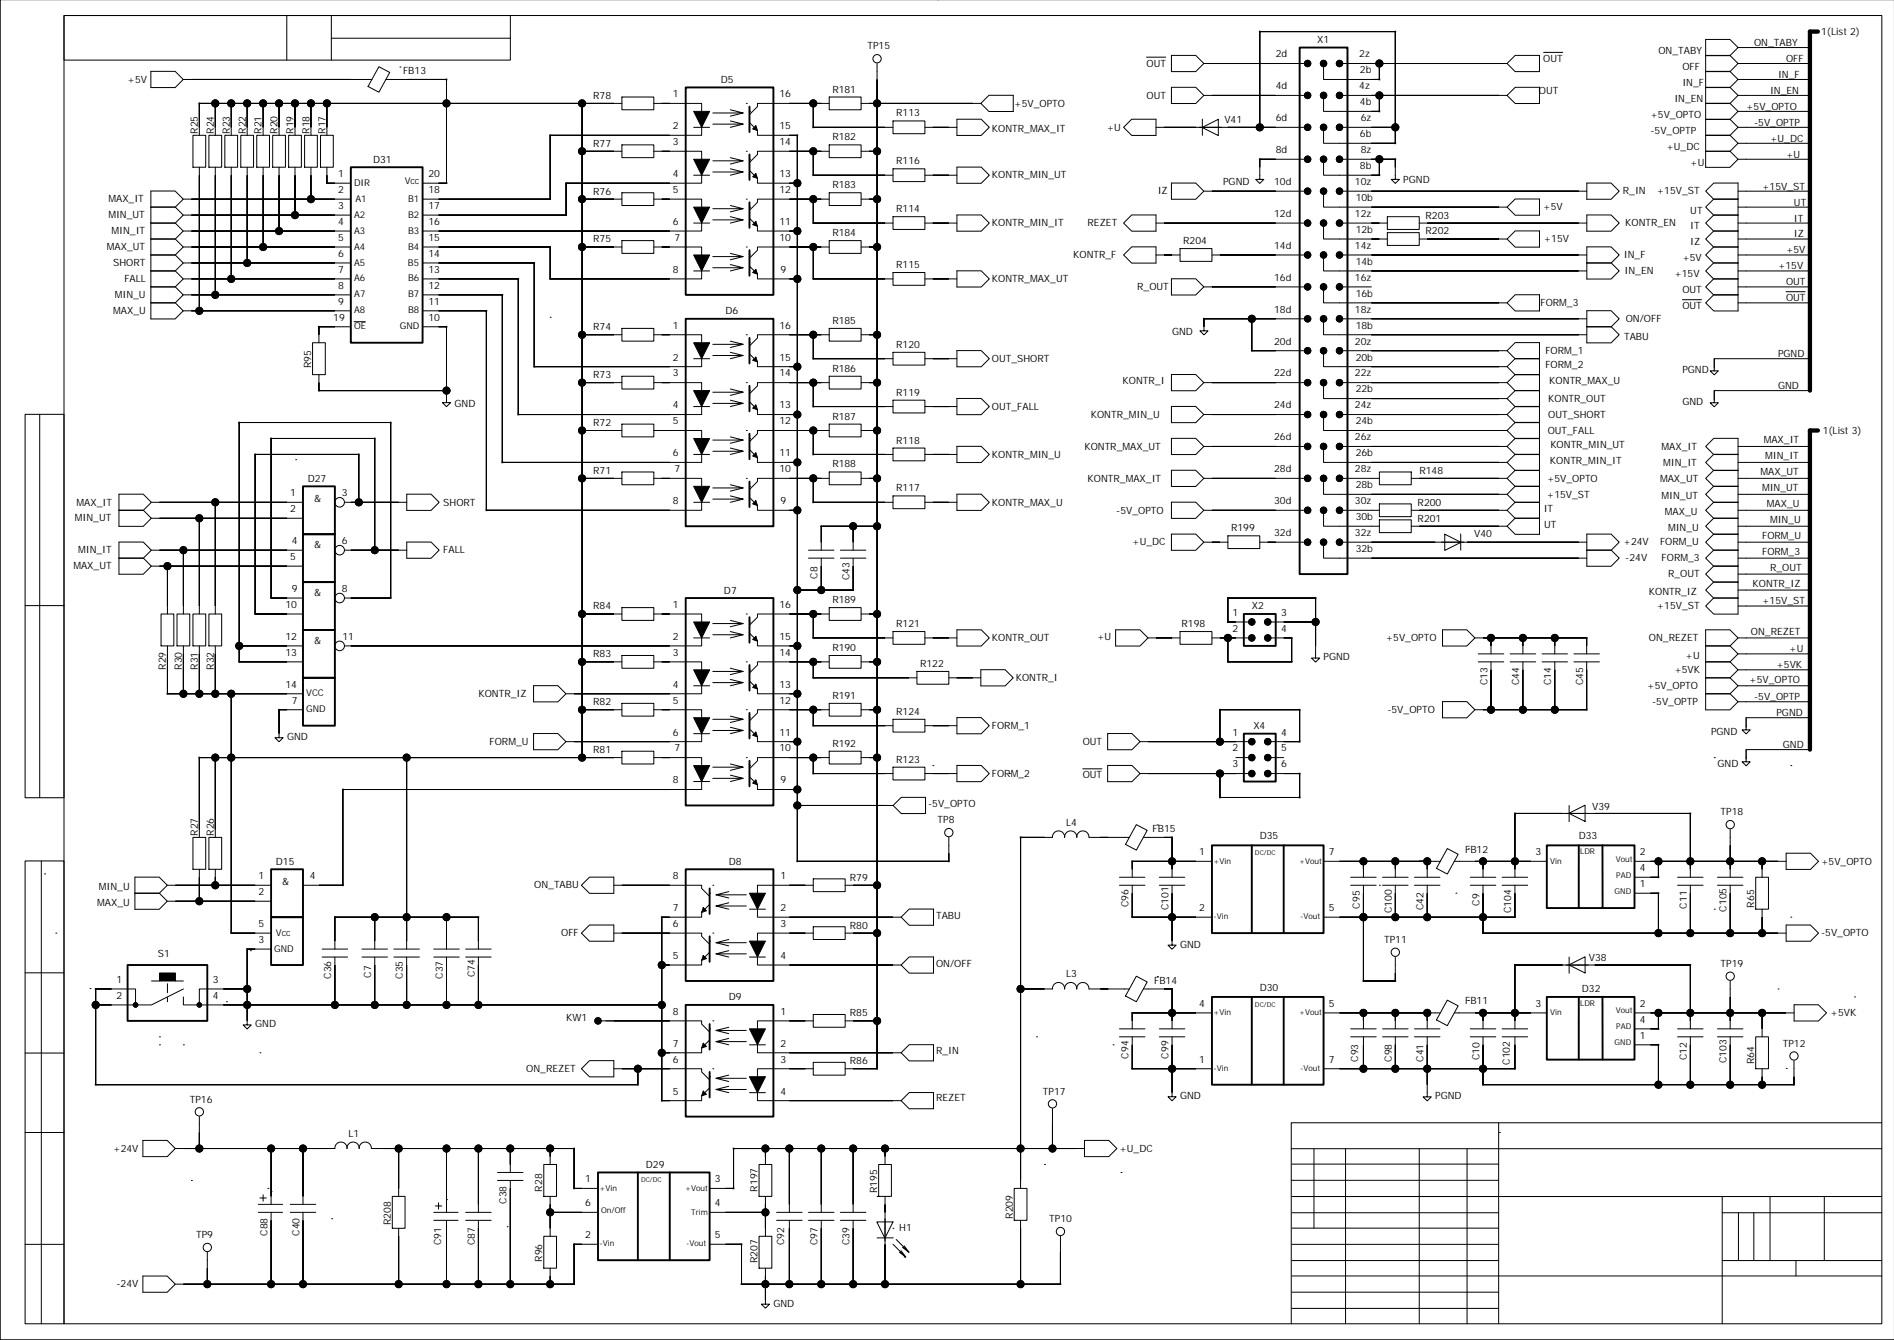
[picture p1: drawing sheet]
<svg xmlns="http://www.w3.org/2000/svg" width="594mm" height="420mm" viewBox="0 0 594 420" stroke-linecap="round" stroke-linejoin="round" font-family="sans-serif">
<defs><g id="words">
<g font-size="3.3">
<text x="98.5" y="157.3">&amp;</text>
<text x="98.5" y="171.8">&amp;</text>
<text x="98.5" y="186.8">&amp;</text>
<text x="98.5" y="201.8">&amp;</text>
<text x="88.5" y="277.3">&amp;</text>
</g>
<g font-size="3.1">
<text x="570.9" y="10.9">1(List 2)</text>
<text x="271.9" y="15.5">TP15</text>
<text x="399.9" y="18">2d</text>
<text x="412.9" y="13.5">X1</text>
<text x="426.1" y="18">2z</text>
<text x="519.9" y="16.9">ON_TABY</text>
<text x="549.9" y="14.4">ON_TABY</text>
<text x="126.3" y="23.3">FB13</text>
<text x="359.4" y="20.9">OUT</text>
<text x="426.3" y="23">2b</text>
<text x="483.8" y="19.4">OUT</text>
<text x="527.4" y="21.9">OFF</text>
<text x="559.9" y="19.4">OFF</text>
<text x="40" y="25.9">+5V</text>
<text x="225.9" y="26">D5</text>
<text x="260.9" y="29">R181</text>
<text x="399.9" y="28">4d</text>
<text x="426.1" y="28">4z</text>
<text x="482.4" y="29.4">OUT</text>
<text x="527.4" y="26.9">IN_F</text>
<text x="554.9" y="29.4">IN_EN</text>
<text x="557.4" y="24.4">IN_F</text>
<text x="186" y="31">R78</text>
<text x="211" y="30.5">1</text>
<text x="244.3" y="30.5">16</text>
<text x="317.9" y="33.4">+5V_OPTO</text>
<text x="359.4" y="30.9">OUT</text>
<text x="426.3" y="33">4b</text>
<text x="524.9" y="31.9">IN_EN</text>
<text x="547.4" y="34.4">+5V_OPTO</text>
<text x="62" y="41.9" transform="rotate(-90 62 41.9)">R25</text>
<text x="67" y="41.9" transform="rotate(-90 67 41.9)">R24</text>
<text x="72" y="41.9" transform="rotate(-90 72 41.9)">R23</text>
<text x="77" y="41.9" transform="rotate(-90 77 41.9)">R22</text>
<text x="82" y="41.9" transform="rotate(-90 82 41.9)">R21</text>
<text x="87" y="41.9" transform="rotate(-90 87 41.9)">R20</text>
<text x="92" y="41.9" transform="rotate(-90 92 41.9)">R19</text>
<text x="97" y="41.9" transform="rotate(-90 97 41.9)">R18</text>
<text x="102" y="41.9" transform="rotate(-90 102 41.9)">R17</text>
<text x="211" y="40.5">2</text>
<text x="244.3" y="40.5">15</text>
<text x="280.9" y="36.5">R113</text>
<text x="310.9" y="41.4">KONTR_MAX_IT</text>
<text x="346.9" y="40.9">+U</text>
<text x="383.8" y="38.4">V41</text>
<text x="399.9" y="38">6d</text>
<text x="426.6" y="38">6z</text>
<text x="517.4" y="36.9">+5V_OPTO</text>
<text x="517.4" y="41.9">-5V_OPTP</text>
<text x="549.9" y="39.4">-5V_OPTP</text>
<text x="186" y="46">R77</text>
<text x="211" y="45.5">3</text>
<text x="244.3" y="45.5">14</text>
<text x="260.9" y="44">R182</text>
<text x="399.9" y="48">8d</text>
<text x="426.3" y="43">6b</text>
<text x="426.6" y="48">8z</text>
<text x="522.4" y="46.9">+U_DC</text>
<text x="554.9" y="44.4">+U_DC</text>
<text x="117" y="51">D31</text>
<text x="280.9" y="51.5">R116</text>
<text x="426.3" y="53">8b</text>
<text x="529.9" y="51.9">+U</text>
<text x="559.9" y="49.4">+U</text>
<text x="106" y="55.5">1</text>
<text x="134.3" y="55.5">20</text>
<text x="211" y="55.5">4</text>
<text x="244.3" y="55.5">13</text>
<text x="260.9" y="59">R183</text>
<text x="310.9" y="55.9">KONTR_MIN_UT</text>
<text x="383.4" y="57.9">PGND</text>
<text x="399.4" y="58">10d</text>
<text x="424.8" y="58">10z</text>
<text x="439.9" y="57.4">PGND</text>
<text x="552.4" y="59.4">+15V_ST</text>
<text x="34" y="63.4">MAX_IT</text>
<text x="106" y="65.5">3</text>
<text x="106" y="60.5">2</text>
<text x="134.3" y="60.5">18</text>
<text x="134.3" y="65.5">17</text>
<text x="186" y="61">R76</text>
<text x="211" y="60.5">5</text>
<text x="244.3" y="60.5">12</text>
<text x="362.9" y="60.9">IZ</text>
<text x="425" y="63">10b</text>
<text x="483.8" y="65.9">+5V</text>
<text x="508.7" y="60.9">R_IN</text>
<text x="519.4" y="60.9">+15V_ST</text>
<text x="562.4" y="64.4">UT</text>
<text x="34" y="68.4">MIN_UT</text>
<text x="106" y="70.5">4</text>
<text x="134.3" y="70.5">16</text>
<text x="211" y="70.5">6</text>
<text x="244.3" y="70.5">11</text>
<text x="280.9" y="66.5">R114</text>
<text x="310.9" y="70.9">KONTR_MIN_IT</text>
<text x="340.9" y="70.9">REZET</text>
<text x="399.4" y="68">12d</text>
<text x="424.8" y="68">12z</text>
<text x="446.9" y="68.5">R203</text>
<text x="509.5" y="70.9">KONTR_EN</text>
<text x="529.9" y="66.9">UT</text>
<text x="529.9" y="71.9">IT</text>
<text x="562.4" y="69.4">IT</text>
<text x="35" y="73.4">MIN_IT</text>
<text x="106" y="75.5">5</text>
<text x="134.3" y="75.5">15</text>
<text x="186" y="76">R75</text>
<text x="211.5" y="75.5">7</text>
<text x="244.3" y="75.5">10</text>
<text x="260.9" y="74">R184</text>
<text x="370.9" y="76.5">R204</text>
<text x="399.4" y="78">14d</text>
<text x="424.8" y="78">14z</text>
<text x="425" y="73">12b</text>
<text x="446.9" y="73.5">R202</text>
<text x="484" y="75.9">+15V</text>
<text x="529.9" y="76.9">IZ</text>
<text x="562.4" y="74.4">IZ</text>
<text x="33.5" y="78.4">MAX_UT</text>
<text x="35.5" y="83.4">SHORT</text>
<text x="106" y="80.5">6</text>
<text x="134.3" y="80.5">14</text>
<text x="280.9" y="84">R115</text>
<text x="336.4" y="80.9">KONTR_F</text>
<text x="425" y="83">14b</text>
<text x="509.1" y="80.9">IN_F</text>
<text x="527.4" y="81.9">+5V</text>
<text x="559.9" y="79.4">+5V</text>
<text x="39" y="88.4">FALL</text>
<text x="106" y="85.5">7</text>
<text x="134.3" y="85.5">13</text>
<text x="211" y="85.5">8</text>
<text x="244.6" y="85.5">9</text>
<text x="310.9" y="88.4">KONTR_MAX_UT</text>
<text x="399.4" y="88">16d</text>
<text x="424.8" y="88">16z</text>
<text x="509.3" y="85.9">IN_EN</text>
<text x="524.9" y="86.9">+15V</text>
<text x="557.4" y="84.4">+15V</text>
<text x="559.9" y="89.4">OUT</text>
<text x="36" y="93.4">MIN_U</text>
<text x="106" y="95.5">9</text>
<text x="106" y="90.5">8</text>
<text x="134.3" y="95.5">11</text>
<text x="134.3" y="90.5">12</text>
<text x="356.5" y="90.9">R_OUT</text>
<text x="425" y="93">16b</text>
<text x="482.9" y="95.9">FORM_3</text>
<text x="527.4" y="91.9">OUT</text>
<text x="559.9" y="94.4">OUT</text>
<text x="35.5" y="98.4">MAX_U</text>
<text x="104.5" y="100.5">19</text>
<text x="134.3" y="100.5">10</text>
<text x="227.4" y="98.5">D6</text>
<text x="260.9" y="101.5">R185</text>
<text x="399.4" y="98">18d</text>
<text x="424.8" y="98">18z</text>
<text x="509.6" y="100.9">ON/OFF</text>
<text x="527.4" y="96.9">OUT</text>
<text x="186" y="103.5">R74</text>
<text x="211" y="103">1</text>
<text x="244.3" y="103">16</text>
<text x="367.4" y="104.9">GND</text>
<text x="399.4" y="108">20d</text>
<text x="424.8" y="108">20z</text>
<text x="425" y="103">18b</text>
<text x="509.1" y="106.4">TABU</text>
<text x="211" y="113">2</text>
<text x="244.3" y="113">15</text>
<text x="280.9" y="109">R120</text>
<text x="310.9" y="113.4">OUT_SHORT</text>
<text x="425" y="113">20b</text>
<text x="484.4" y="110.9">FORM_1</text>
<text x="557.4" y="111.9">PGND</text>
<text x="97.5" y="115.4" transform="rotate(-90 97.5 115.4)">R95</text>
<text x="186" y="118.5">R73</text>
<text x="211" y="118">3</text>
<text x="244.3" y="118">14</text>
<text x="260.9" y="116.5">R186</text>
<text x="399.4" y="118">22d</text>
<text x="424.8" y="118">22z</text>
<text x="484.4" y="115.4">FORM_2</text>
<text x="527.4" y="116.9">PGND</text>
<text x="280.9" y="124">R119</text>
<text x="351.9" y="120.4">KONTR_I</text>
<text x="425" y="123">22b</text>
<text x="485.3" y="125.9">KONTR_OUT</text>
<text x="485.7" y="120.4">KONTR_MAX_U</text>
<text x="557.4" y="121.9">GND</text>
<text x="142.5" y="127.4">GND</text>
<text x="211" y="127.9">4</text>
<text x="244.3" y="127.9">13</text>
<text x="260.9" y="131.5">R187</text>
<text x="310.9" y="128.4">OUT_FALL</text>
<text x="341.9" y="130.9">KONTR_MIN_U</text>
<text x="399.4" y="127.9">24d</text>
<text x="424.8" y="127.9">24z</text>
<text x="485.3" y="130.9">OUT_SHORT</text>
<text x="527.4" y="126.9">GND</text>
<text x="186" y="133.4">R72</text>
<text x="211" y="132.9">5</text>
<text x="244.3" y="132.9">12</text>
<text x="399.4" y="137.9">26d</text>
<text x="424.8" y="137.9">26z</text>
<text x="425" y="132.9">24b</text>
<text x="485.2" y="135.9">OUT_FALL</text>
<text x="571.4" y="135.9">1(List 3)</text>
<text x="211" y="142.9">6</text>
<text x="244.3" y="142.9">11</text>
<text x="280.9" y="138.9">R118</text>
<text x="310.9" y="143.4">KONTR_MIN_U</text>
<text x="339.9" y="140.9">KONTR_MAX_UT</text>
<text x="425" y="142.9">26b</text>
<text x="486" y="140.4">KONTR_MIN_UT</text>
<text x="520.9" y="140.9">MAX_IT</text>
<text x="552.9" y="138.9">MAX_IT</text>
<text x="553.4" y="143.9">MIN_IT</text>
<text x="186" y="148.4">R71</text>
<text x="211.5" y="147.9">7</text>
<text x="244.3" y="147.9">10</text>
<text x="260.9" y="146.5">R188</text>
<text x="399.4" y="147.9">28d</text>
<text x="424.8" y="147.9">28z</text>
<text x="444.9" y="148.4">R148</text>
<text x="485.9" y="145.4">KONTR_MIN_IT</text>
<text x="521.4" y="145.9">MIN_IT</text>
<text x="551.9" y="148.9">MAX_UT</text>
<text x="91" y="155.4">1</text>
<text x="96.5" y="150.9">D27</text>
<text x="107.2" y="155.4">3</text>
<text x="280.9" y="153.9">R117</text>
<text x="340.9" y="150.9">KONTR_MAX_IT</text>
<text x="425" y="152.9">28b</text>
<text x="484.9" y="155.9">+15V_ST</text>
<text x="485" y="150.9">+5V_OPTO</text>
<text x="520.4" y="150.9">MAX_UT</text>
<text x="552.4" y="153.9">MIN_UT</text>
<text x="24" y="158.4">MAX_IT</text>
<text x="91" y="160.4">2</text>
<text x="139" y="158.4">SHORT</text>
<text x="211" y="157.9">8</text>
<text x="244.6" y="157.9">9</text>
<text x="310.9" y="158.4">KONTR_MAX_U</text>
<text x="349.9" y="160.9">-5V_OPTO</text>
<text x="399.4" y="157.9">30d</text>
<text x="424.8" y="157.9">30z</text>
<text x="444.4" y="158.4">R200</text>
<text x="483.9" y="160.4">IT</text>
<text x="520.9" y="156.4">MIN_UT</text>
<text x="521.9" y="161.4">MAX_U</text>
<text x="553.9" y="158.9">MAX_U</text>
<text x="23.5" y="163.4">MIN_UT</text>
<text x="385.9" y="166.4">R199</text>
<text x="399.4" y="167.9">32d</text>
<text x="424.8" y="167.9">32z</text>
<text x="425" y="162.9">30b</text>
<text x="444.4" y="163.4">R201</text>
<text x="484" y="165.4">UT</text>
<text x="522.9" y="166.4">MIN_U</text>
<text x="554.9" y="163.9">MIN_U</text>
<text x="24.5" y="173.4">MIN_IT</text>
<text x="91.5" y="170.4">4</text>
<text x="107.2" y="170.4">6</text>
<text x="139" y="173.4">FALL</text>
<text x="354.9" y="170.9">+U_DC</text>
<text x="425" y="172.9">32b</text>
<text x="462.1" y="168.2">V40</text>
<text x="508.9" y="170.9">+24V</text>
<text x="520.4" y="170.9">FORM_U</text>
<text x="552.4" y="168.9">FORM_U</text>
<text x="552.4" y="173.9">FORM_3</text>
<text x="23" y="178.4">MAX_UT</text>
<text x="91" y="175.4">5</text>
<text x="509.5" y="175.9">-24V</text>
<text x="520.9" y="175.9">FORM_3</text>
<text x="554.9" y="178.9">R_OUT</text>
<text x="91.5" y="185.4">9</text>
<text x="107.2" y="185.4">8</text>
<text x="226.9" y="185.9">D7</text>
<text x="256.3" y="181.3" transform="rotate(-90 256.3 181.3)">C8</text>
<text x="266.3" y="181.7" transform="rotate(-90 266.3 181.7)">C43</text>
<text x="522.9" y="180.9">R_OUT</text>
<text x="549.4" y="183.9">KONTR_IZ</text>
<text x="89.5" y="190.4">10</text>
<text x="186" y="190.9">R84</text>
<text x="211" y="190.4">1</text>
<text x="244.3" y="190.4">16</text>
<text x="260.9" y="188.9">R189</text>
<text x="392.4" y="190.9">X2</text>
<text x="516.9" y="186.4">KONTR_IZ</text>
<text x="519.4" y="190.9">+15V_ST</text>
<text x="552.4" y="189.4">+15V_ST</text>
<text x="280.9" y="196.4">R121</text>
<text x="370.4" y="196.4">R198</text>
<text x="386.4" y="197.9">2</text>
<text x="386.4" y="192.9">1</text>
<text x="401.6" y="192.9">3</text>
<text x="401.6" y="197.9">4</text>
<text x="89.5" y="200.4">12</text>
<text x="107.3" y="200.4">11</text>
<text x="211" y="200.4">2</text>
<text x="244.3" y="200.4">15</text>
<text x="260.9" y="203.9">R190</text>
<text x="310.9" y="200.9">KONTR_OUT</text>
<text x="343.9" y="200.4">+U</text>
<text x="434.4" y="200.9">+5V_OPTO</text>
<text x="516.9" y="200.9">ON_REZET</text>
<text x="548.9" y="198.9">ON_REZET</text>
<text x="52" y="209.9" transform="rotate(-90 52 209.9)">R29</text>
<text x="57" y="209.9" transform="rotate(-90 57 209.9)">R30</text>
<text x="62" y="209.9" transform="rotate(-90 62 209.9)">R31</text>
<text x="67" y="209.9" transform="rotate(-90 67 209.9)">R32</text>
<text x="89.5" y="205.4">13</text>
<text x="186" y="205.9">R83</text>
<text x="211" y="205.4">3</text>
<text x="244.3" y="205.4">14</text>
<text x="288.4" y="208.9">R122</text>
<text x="414.9" y="206.9">PGND</text>
<text x="528.4" y="206.4">+U</text>
<text x="556.9" y="209.4">+5VK</text>
<text x="560.9" y="204.4">+U</text>
<text x="89.5" y="215.4">14</text>
<text x="211" y="215.4">4</text>
<text x="244.3" y="215.4">13</text>
<text x="318.4" y="213.4">KONTR_I</text>
<text x="466.3" y="214.7" transform="rotate(-90 466.3 214.7)">C13</text>
<text x="476.3" y="214.7" transform="rotate(-90 476.3 214.7)">C44</text>
<text x="486.2" y="214.7" transform="rotate(-90 486.2 214.7)">C14</text>
<text x="496.2" y="214.7" transform="rotate(-90 496.2 214.7)">C45</text>
<text x="516.4" y="215.9">+5V_OPTO</text>
<text x="524.9" y="210.9">+5VK</text>
<text x="548.4" y="213.9">+5V_OPTO</text>
<text x="91.5" y="220.4">7</text>
<text x="150" y="218.4">KONTR_IZ</text>
<text x="186" y="220.9">R82</text>
<text x="211" y="220.4">5</text>
<text x="244.3" y="220.4">12</text>
<text x="260.9" y="218.9">R191</text>
<text x="517.9" y="220.9">-5V_OPTP</text>
<text x="549.9" y="219.4">-5V_OPTP</text>
<text x="280.9" y="223.9">R124</text>
<text x="434.9" y="223.4">-5V_OPTO</text>
<text x="556.9" y="224.4">PGND</text>
<text x="90" y="231.9">GND</text>
<text x="153.5" y="233.4">FORM_U</text>
<text x="211" y="230.4">6</text>
<text x="244.3" y="230.4">11</text>
<text x="260.9" y="233.9">R192</text>
<text x="310.9" y="228.4">FORM_1</text>
<text x="339.4" y="233.4">OUT</text>
<text x="386.4" y="230.4">1</text>
<text x="392.9" y="228.4">X4</text>
<text x="401.6" y="230.4">4</text>
<text x="536.4" y="230.4">PGND</text>
<text x="186" y="235.9">R81</text>
<text x="211.5" y="235.4">7</text>
<text x="244.3" y="235.4">10</text>
<text x="280.9" y="238.9">R123</text>
<text x="386.4" y="235.4">2</text>
<text x="401.6" y="235.4">5</text>
<text x="558.9" y="234.4">GND</text>
<text x="211" y="245.4">8</text>
<text x="244.6" y="245.4">9</text>
<text x="310.9" y="243.4">FORM_2</text>
<text x="339.4" y="243.9">OUT</text>
<text x="386.4" y="240.4">3</text>
<text x="401.6" y="240.4">6</text>
<text x="538.4" y="240.4">GND</text>
<text x="290.9" y="252.9">-5V_OPTO</text>
<text x="293.9" y="257.9">TP8</text>
<text x="499.1" y="253.7">V39</text>
<text x="539.4" y="255.4">TP18</text>
<text x="62" y="261.8" transform="rotate(-90 62 261.8)">R27</text>
<text x="67" y="261.8" transform="rotate(-90 67 261.8)">R26</text>
<text x="334.2" y="258.7">L4</text>
<text x="361.3" y="260.7">FB15</text>
<text x="394.9" y="262.9">D35</text>
<text x="494.9" y="262.9">D33</text>
<text x="375.9" y="267.9">1</text>
<text x="416.6" y="267.9">7</text>
<text x="459.3" y="267.2">FB12</text>
<text x="481.4" y="267.9">3</text>
<text x="514.1" y="267.9">2</text>
<text x="81" y="275.4">1</text>
<text x="86.5" y="270.9">D15</text>
<text x="97.2" y="275.4">4</text>
<text x="211" y="275.4">8</text>
<text x="228.4" y="270.9">D8</text>
<text x="244.6" y="275.4">1</text>
<text x="266.4" y="275.9">R79</text>
<text x="514.1" y="272.9">4</text>
<text x="570.9" y="270.9">+5V_OPTO</text>
<text x="31" y="278.8">MIN_U</text>
<text x="81" y="280.4">2</text>
<text x="167.5" y="278.3">ON_TABU</text>
<text x="514.1" y="277.9">1</text>
<text x="30.5" y="283.8">MAX_U</text>
<text x="211" y="285.4">7</text>
<text x="244.6" y="285.4">2</text>
<text x="293.4" y="287.8">TABU</text>
<text x="353.8" y="284.2" transform="rotate(-90 353.8 284.2)">C96</text>
<text x="366.3" y="285.1" transform="rotate(-90 366.3 285.1)">C101</text>
<text x="375.9" y="285.4">2</text>
<text x="416.6" y="285.4">5</text>
<text x="426.3" y="284.7" transform="rotate(-90 426.3 284.7)">C95</text>
<text x="436.3" y="286.1" transform="rotate(-90 436.3 286.1)">C100</text>
<text x="446.3" y="285.2" transform="rotate(-90 446.3 285.2)">C42</text>
<text x="463.8" y="283.7" transform="rotate(-90 463.8 283.7)">C9</text>
<text x="473.8" y="286.1" transform="rotate(-90 473.8 286.1)">C104</text>
<text x="528.7" y="284.7" transform="rotate(-90 528.7 284.7)">C11</text>
<text x="541.2" y="285.6" transform="rotate(-90 541.2 285.6)">C105</text>
<text x="549.9" y="284.3" transform="rotate(-90 549.9 284.3)">R65</text>
<text x="81" y="290.4">5</text>
<text x="175.9" y="293.3">OFF</text>
<text x="211" y="290.4">6</text>
<text x="244.6" y="290.4">3</text>
<text x="266.4" y="290.9">R80</text>
<text x="570.9" y="293.3">-5V_OPTO</text>
<text x="49.5" y="299.9">S1</text>
<text x="81" y="295.4">3</text>
<text x="369.9" y="296.8">GND</text>
<text x="433.9" y="295.4">TP11</text>
<text x="211" y="300.4">5</text>
<text x="244.6" y="300.4">4</text>
<text x="293.4" y="302.8">ON/OFF</text>
<text x="498.1" y="301.2">V38</text>
<text x="539.4" y="302.9">TP19</text>
<text x="36.5" y="307.9">1</text>
<text x="66.7" y="307.9">3</text>
<text x="103.8" y="306.6" transform="rotate(-90 103.8 306.6)">C36</text>
<text x="116.3" y="306.2" transform="rotate(-90 116.3 306.2)">C7</text>
<text x="126.3" y="306.6" transform="rotate(-90 126.3 306.6)">C35</text>
<text x="138.8" y="306.6" transform="rotate(-90 138.8 306.6)">C37</text>
<text x="148.8" y="306.1" transform="rotate(-90 148.8 306.1)">C74</text>
<text x="334.2" y="306.2">L3</text>
<text x="361.8" y="308.2">FB14</text>
<text x="394.9" y="310.4">D30</text>
<text x="495.9" y="310.9">D32</text>
<text x="36.5" y="312.9">2</text>
<text x="66.7" y="312.9">4</text>
<text x="211" y="317.9">8</text>
<text x="228.4" y="313.4">D9</text>
<text x="244.6" y="317.9">1</text>
<text x="375.9" y="315.4">4</text>
<text x="416.6" y="315.4">5</text>
<text x="459.3" y="314.7">FB11</text>
<text x="481.4" y="315.4">3</text>
<text x="514.1" y="315.4">2</text>
<text x="80" y="321.8">GND</text>
<text x="177.5" y="319.9">KW1</text>
<text x="266.4" y="318.4">R85</text>
<text x="514.1" y="320.4">4</text>
<text x="573.9" y="318.3">+5VK</text>
<text x="211" y="327.9">7</text>
<text x="244.6" y="327.9">2</text>
<text x="514.1" y="325.4">1</text>
<text x="558.9" y="327.9">TP12</text>
<text x="165" y="335.8">ON_REZET</text>
<text x="211" y="332.9">6</text>
<text x="244.6" y="332.9">3</text>
<text x="266.4" y="333.4">R86</text>
<text x="293.4" y="330.3">R_IN</text>
<text x="353.8" y="331.6" transform="rotate(-90 353.8 331.6)">C94</text>
<text x="366.3" y="331.6" transform="rotate(-90 366.3 331.6)">C99</text>
<text x="375.9" y="332.9">1</text>
<text x="416.6" y="332.9">7</text>
<text x="425.8" y="332.6" transform="rotate(-90 425.8 332.6)">C93</text>
<text x="436.3" y="332.6" transform="rotate(-90 436.3 332.6)">C98</text>
<text x="446.3" y="332.6" transform="rotate(-90 446.3 332.6)">C41</text>
<text x="463.8" y="332.1" transform="rotate(-90 463.8 332.1)">C10</text>
<text x="473.3" y="333.6" transform="rotate(-90 473.3 333.6)">C102</text>
<text x="528.7" y="332.1" transform="rotate(-90 528.7 332.1)">C12</text>
<text x="541.2" y="333.1" transform="rotate(-90 541.2 333.1)">C103</text>
<text x="549.9" y="333.3" transform="rotate(-90 549.9 333.3)">R64</text>
<text x="59.5" y="345.4">TP16</text>
<text x="211" y="342.9">5</text>
<text x="244.6" y="342.9">4</text>
<text x="293.4" y="344.8">REZET</text>
<text x="326.9" y="342.9">TP17</text>
<text x="369.9" y="344.3">GND</text>
<text x="449.9" y="344.3">PGND</text>
<text x="109.3" y="356.2">L1</text>
<text x="35.5" y="360.8">+24V</text>
<text x="202.5" y="365.9">D29</text>
<text x="350.9" y="360.8">+U_DC</text>
<text x="183.5" y="370.4">1</text>
<text x="224.1" y="370.4">3</text>
<text x="158.8" y="377.1" transform="rotate(-90 158.8 377.1)">C38</text>
<text x="170" y="373.3" transform="rotate(-90 170 373.3)">R28</text>
<text x="183.5" y="377.9">6</text>
<text x="224.1" y="377.9">4</text>
<text x="237.5" y="373.3" transform="rotate(-90 237.5 373.3)">R197</text>
<text x="275" y="373.8" transform="rotate(-90 275 373.8)">R195</text>
<text x="122.5" y="383.8" transform="rotate(-90 122.5 383.8)">R208</text>
<text x="317.5" y="381.8" transform="rotate(-90 317.5 381.8)">R209</text>
<text x="328.9" y="382.9">TP10</text>
<text x="61.5" y="387.9">TP9</text>
<text x="83.8" y="387.1" transform="rotate(-90 83.8 387.1)">C88</text>
<text x="93.8" y="387.1" transform="rotate(-90 93.8 387.1)">C40</text>
<text x="183.5" y="387.9">2</text>
<text x="224.1" y="387.9">5</text>
<text x="281.9" y="385.7">H1</text>
<text x="138.3" y="390.1" transform="rotate(-90 138.3 390.1)">C91</text>
<text x="148.8" y="390.1" transform="rotate(-90 148.8 390.1)">C87</text>
<text x="170" y="395.3" transform="rotate(-90 170 395.3)">R96</text>
<text x="237.5" y="395.8" transform="rotate(-90 237.5 395.8)">R207</text>
<text x="245.8" y="390.1" transform="rotate(-90 245.8 390.1)">C92</text>
<text x="256.3" y="390.1" transform="rotate(-90 256.3 390.1)">C97</text>
<text x="266.3" y="390.1" transform="rotate(-90 266.3 390.1)">C39</text>
<text x="36.5" y="403.3">-24V</text>
<text x="242.4" y="409.3">GND</text>
</g>
<g font-size="2.9">
<text x="111" y="58.2">DIR</text>
<text x="126.9" y="57.7">Vcc</text>
<text x="111.4" y="63.2">A1</text>
<text x="127.9" y="63.2">B1</text>
<text x="111" y="68.2">A2</text>
<text x="127.9" y="68.2">B2</text>
<text x="111" y="73.2">A3</text>
<text x="127.9" y="73.2">B3</text>
<text x="111" y="78.2">A4</text>
<text x="111" y="83.2">A5</text>
<text x="127.9" y="83.2">B5</text>
<text x="127.9" y="78.2">B4</text>
<text x="111" y="88.2">A6</text>
<text x="127.9" y="88.2">B6</text>
<text x="111.1" y="93.2">A7</text>
<text x="127.9" y="93.2">B7</text>
<text x="111" y="98.2">A8</text>
<text x="127.9" y="98.2">B8</text>
<text x="111" y="103.2">OE</text>
<text x="125.3" y="103.2">GND</text>
<text x="96" y="218.2">VCC</text>
<text x="96" y="223.2">GND</text>
<text x="86.5" y="293.1">Vcc</text>
<text x="86" y="298.1">GND</text>
</g>
<g font-size="2.5">
<text x="495.4" y="267.5">LDR</text>
<text x="380.4" y="270.5">+Vin</text>
<text x="407.2" y="270.5">+Vout</text>
<text x="485.9" y="270.5">Vin</text>
<text x="506.5" y="270">Vout</text>
<text x="506.7" y="275">PAD</text>
<text x="506.1" y="280">GND</text>
<text x="380.4" y="288">-Vin</text>
<text x="407.6" y="288">-Vout</text>
<text x="495.4" y="315">LDR</text>
<text x="506.5" y="317.5">Vout</text>
<text x="380.4" y="318">+Vin</text>
<text x="407.2" y="318">+Vout</text>
<text x="485.9" y="318">Vin</text>
<text x="506.7" y="322.5">PAD</text>
<text x="506.1" y="327.5">GND</text>
<text x="380.4" y="335.5">-Vin</text>
<text x="407.6" y="335.5">-Vout</text>
<text x="188" y="373">+Vin</text>
<text x="214.8" y="373">+Vout</text>
<text x="188.5" y="380">On/Off</text>
<text x="216.7" y="380.5">Trim</text>
<text x="188" y="390.5">-Vin</text>
<text x="215.1" y="390.5">-Vout</text>
</g>
<g font-size="2.1">
<text x="393.4" y="267.9">DC/DC</text>
<text x="393.4" y="315.4">DC/DC</text>
<text x="201" y="370.4">DC/DC</text>
</g>
</g></defs>
<g fill="none" stroke="#000" stroke-width=".31">
<path d="M0 -.1v419.9h593.8M20.1 4.9h569.8v409.8h-569.8zM20.1 4.9h139.9v13.9h-139.9zM89.9 4.9v13.9M103.9 4.9v13.9M103.9 12h56.1M274.9 19.9v314.9h-10M359.4 17.9h6M367.2 17.4h7.6l2.6 2.5-2.6 2.5h-7.6zM377.4 19.9h32.5M379.9 19.9h.1M414.9 19.9v5h17.5v-5"/>
<path d="M419.9 19.9h52.5M469.9 19.9h.1M472.4 19.9l2.6-2.5h7.6v5h-7.6zM483.9 16.4h6M534.7 17.4h7.6l2.5-2.5-2.5-2.5h-7.6v40h7.6l2.5-2.5-2.5-2.5h-7.6M534.7 17.4h7.6l2.5 2.5-2.5 2.5h-7.6M544.8 19.9h22.6M544.8 14.9h22.6M547.4 14.9h.1M547.4 19.9h.1M47.3 22.4h7.6l2.5 2.5-2.5 2.5h-7.6zM57.4 24.9h59.2"/>
<path d="M60 24.9h.1M67.5 32.4v10M72.5 32.4v10M77.5 32.4v10M82.5 32.4v10M87.5 32.4v10M92.5 32.4v10M97.5 32.4v10M102.5 32.4v10M118.8 20.9l3.4 1.8-3.4 6.2-3.4-1.8zM121 24.9h19v32.5h-7.5M125.4 21h.1"/>
<path d="M182.5 32.4v204.9M195 30.4h10v4h-10zM195 32.4h-132.5v10M205 32.4h14.9v10h-47.4v20h-40M217.5 39.9h4.9M228.9 34.4l4 1h-9.5M228.9 37.9l4 1h-9.5M232.9 35.4l-4 1M232.9 38.9l-4 1M233.9 32.4h.1M234.9 38.4l2.5 2.5v1.5h12.5v227.4h47.5v-7.5M234.9 34.9h.1"/>
<path d="M254.9 32.4v7.5h25M259.9 32.4h-22.5v1l-2.5 2.5M259.9 30.4h10v4h-10zM269.9 32.4h37.6M279.9 37.9h10v4h-10zM289.9 39.9h10.1M297.4 39.9h.1M300 37.4h7.6l2.5 2.5-2.5 2.5h-7.6zM304.9 32.4h.1M307.5 32.4l2.5-2.5h7.6v5h-7.6zM352.2 39.9l2.6-2.5h7.6v5h-7.6zM362.4 39.9h47.5"/>
<path d="M364.9 39.9h.1M367.2 27.4h7.6l2.6 2.5-2.6 2.5h-7.6zM376.8 39.9l5.1-2.5v5.1zM376.9 37.3v5.1M377.4 29.9h32.5M379.9 29.9h.1M394.9 39.9v-30h42.5v35h-22.5v-5M414.9 29.9v5h17.5v-5M419.9 29.9h52.5M419.9 39.9h17.5M469.9 29.9h.1M472.4 29.9l2.6-2.5h7.6v5h-7.6z"/>
<path d="M534.7 27.4h7.6l2.5 2.5-2.5 2.5h-7.6M534.7 32.4h7.6l2.5 2.5-2.5 2.5h-7.6M534.7 37.4h7.6l2.5 2.5-2.5 2.5h-7.6M534.7 22.4h7.6l2.5 2.5-2.5 2.5h-7.6M544.8 24.9h22.6M544.8 29.9h22.6M544.8 39.9h22.6M544.8 34.9h22.6M547.4 29.9h.1M547.4 34.9h.1M547.4 39.9h.1M547.4 24.9h.1"/>
<path d="M60.5 42.4h4v10h-4zM62.5 52.4v45M65.5 42.4h4v10h-4zM67.5 52.4v40M70.5 42.4h4v10h-4zM72.5 52.4v35M75.5 42.4h4v10h-4zM77.5 52.4v30M80.5 42.4h4v10h-4zM82.5 52.4v25M85.5 42.4h4v10h-4zM87.5 52.4v20"/>
<path d="M90.5 42.4h4v10h-4zM92.5 52.4v15M95.5 42.4h4v10h-4zM97.5 52.4v10M100.5 42.4h4v10h-4zM102.5 52.4v5h7.5M182.5 47.4h12.5M195 45.4h10v4h-10zM205 47.4h14.9v10h-42.4v10h-45M217.5 54.9h4.9M228.9 49.4l4 1h-9.5M228.9 52.9l4 1h-9.5"/>
<path d="M232.9 50.4l-4 1M232.9 53.9l-4 1M233.9 47.4h.1M234.9 53.4l2.5 2.5v1.5h12.5M234.9 49.9h.1M254.9 47.4v7.5h25M259.9 47.4h-22.5v1l-2.5 2.5M259.9 45.4h10v4h-10zM269.9 47.4h5M279.9 52.9h10v4h-10zM289.9 54.9h10.1M297.4 54.9h.1"/>
<path d="M300 52.3h7.6l2.5 2.6-2.5 2.5h-7.6zM367.2 57.3h7.6l2.6 2.6-2.6 2.5h-7.6zM377.4 59.9h32.5M379.9 59.9h.1M394.9 52.4h.1M409.9 49.9h-15v6.3h-1.3l1.3 1.3 1.3-1.3h-1.3M414.9 49.9v5h17.5v-5M414.9 59.9v5h57.5M419.9 49.9h17.5v6.3h-1.3l1.3 1.3 1.3-1.3h-1.3M419.9 59.9h77.5M437.4 52.4h.1M494.9 59.9h.1"/>
<path d="M497.4 57.3h7.6l2.6 2.6-2.6 2.5h-7.6zM534.7 42.4h7.6l2.5 2.5-2.5 2.5h-7.6M544.8 49.9h22.6M544.8 59.9h22.6M544.8 44.9h22.6M547.4 44.9h.1M547.4 49.9h.1M547.4 59.9h.1M47.3 64.9h7.6l2.5-2.5-2.5-2.6h-7.6v40.1h7.6l2.5-2.5-2.5-2.6h-7.6M47.3 69.8h7.6l2.5 2.6-2.5 2.5h-7.6M47.3 74.8h7.6l2.5 2.6-2.5 2.5h-7.6M47.3 64.8h7.6l2.5 2.6-2.5 2.5h-7.6"/>
<path d="M47.3 79.8h7.6l2.5 2.6-2.5 2.5h-7.6M57.4 62.4h52.6M57.4 72.4h52.6M57.4 77.4h52.6M57.4 67.4h52.6M60 62.4h.1M60 72.4h.1M60 77.4h.1M60 67.4h.1M132.5 77.4h40v10h47.4v-10h-14.9M182.5 62.4h12.5M182.5 77.4h12.5"/>
<path d="M195 75.4h10v4h-10zM195 60.4h10v4h-10zM205 62.4h14.9v10h-87.4M217.5 69.9h4.9M228.9 64.4l4 1h-9.5M228.9 67.9l4 1h-9.5M228.9 79.4l4 1h-9.5M232.9 65.4l-4 1M232.9 68.9l-4 1M233.9 62.4h.1M233.9 77.4h.1M234.9 68.4l2.5 2.5v1.5h12.5"/>
<path d="M234.9 64.9h.1M234.9 79.9h.1M254.9 62.4v7.5h25M254.9 77.4v10h25M259.9 62.4h-22.5v1l-2.5 2.5M259.9 77.4h-22.5v1l-2.5 2.5M259.9 60.4h10v4h-10zM259.9 75.4h10v4h-10zM269.9 62.4h5M269.9 77.4h5M279.9 67.9h10v4h-10zM289.9 69.9h10.1"/>
<path d="M297.4 69.9h.1M300 67.3h7.6l2.5 2.6-2.5 2.5h-7.6zM352.2 69.9l2.6-2.6h7.6v5.1h-7.6zM352.2 79.9l2.6-2.6h7.6v5.1h-7.6zM362.4 69.9h47.5M362.4 79.9h7.5M364.9 69.9h.1M364.9 79.9h.1M369.9 77.9h10v4h-10zM379.9 79.9h30M414.9 69.9v5h20M414.9 79.9v5h82.5"/>
<path d="M419.9 69.9h15M419.9 79.9h77.5M434.9 72.9h10v4h-10zM434.9 67.9h10v4h-10zM444.9 69.9h52.5M444.9 74.9h27.5M469.9 74.9h.1M469.9 64.9h.1M472.4 74.9l2.6-2.6h7.6v5.1h-7.6zM472.4 64.9l2.6-2.6h7.6v5.1h-7.6zM494.9 79.9h.1M494.9 69.9h.1"/>
<path d="M497.4 67.3h7.6l2.6 2.6-2.6 2.5h-7.6zM544.8 62.3h-7.6l-2.5 2.6 2.5 2.5h7.6M544.8 67.3h-7.6l-2.5 2.6 2.5 2.5h7.6M544.8 72.3h-7.6l-2.5 2.6 2.5 2.5h7.6M544.8 77.3h-7.6l-2.5 2.6 2.5 2.5h7.6M544.8 62.4h-7.6l-2.5-2.5 2.5-2.6h7.6v40.1h-7.6l-2.5-2.5 2.5-2.6h7.6M544.8 64.9h22.6M544.8 69.9h22.6M544.8 79.9h22.6M544.8 74.9h22.6M547.4 64.9h.1M547.4 69.9h.1"/>
<path d="M547.4 74.9h.1M547.4 79.9h.1M47.3 89.8h7.6l2.5 2.6-2.5 2.5h-7.6M47.3 84.8h7.6l2.5 2.6-2.5 2.5h-7.6M57.4 87.4h52.6M57.4 82.4h52.6M57.4 92.4h52.6M57.4 97.4h52.6M60 97.4h.1M60 92.4h.1M60 82.4h.1M60 87.4h.1"/>
<path d="M132.5 82.4h35v32.5h52.4v-10h-14.9M132.5 87.4h30v42.5h57.4v-10h-14.9M132.5 92.4h25v52.5h62.4v-10h-14.9M132.5 97.4h20v62.5h67.4v-10h-14.9M172.5 99.4h.1M217.5 84.9h4.9M228.9 82.9l4 1h-9.5M232.9 80.4l-4 1M232.9 83.9l-4 1M234.9 83.4l2.5 2.5v1.5h12.5M279.9 85.4h10v4h-10zM289.9 87.4h10.1"/>
<path d="M297.4 87.4h.1M300 84.8h7.6l2.5 2.6-2.5 2.5h-7.6zM367.2 87.3h7.6l2.6 2.6-2.6 2.5h-7.6zM377.4 89.9h32.5M379.9 89.9h.1M392.4 99.9v10h17.5M409.9 99.9h-32.5v3.7h-1.3l1.3 1.3 1.3-1.3h-1.3M414.9 89.9v5h57.5M414.9 99.9v5h82.5M419.9 89.9h10M419.9 99.9h77.5M469.9 94.9h.1"/>
<path d="M472.4 94.9l2.6-2.6h7.6v5.1h-7.6zM494.9 84.9h.1M494.9 99.9h.1M497.4 82.3h7.6l2.6 2.6-2.6 2.5h-7.6v-10.1h7.6l2.6 2.6-2.6 2.5h-7.6M527.4 93.9h6M544.8 82.3h-7.6l-2.5 2.6 2.5 2.5h7.6M544.8 87.3h-7.6l-2.5 2.6 2.5 2.5h7.6M544.8 89.9h22.6M544.8 84.9h22.6M544.8 94.9h22.6M547.4 84.9h.1M547.4 89.9h.1"/>
<path d="M547.4 94.9h.1M559.9 91.4h6M98 107.4h4v10h-4zM100 117.4v5h40M110 102.4h-10v5M111 100.8h3.5M132.5 102.4h7.5v23.7h1.2l-1.2 1.3-1.3-1.3h1.3M182.5 104.9h12.5M182.5 119.9h12.5M195 117.9h10v4h-10zM195 102.9h10v4h-10zM217.5 112.4h4.9"/>
<path d="M228.9 106.9l4 1h-9.5M228.9 110.4l4 1h-9.5M232.9 107.9l-4 1M232.9 111.4l-4 1M233.9 104.9h.1M233.9 119.9h.1M234.9 110.9l2.5 2.5v1.5h12.5M234.9 107.4h.1M254.9 104.9v7.5h25M254.9 119.9v7.5h25M259.9 104.9h-22.5v1l-2.5 2.5M259.9 119.9h-22.5v1l-2.5 2.5"/>
<path d="M259.9 102.9h10v4h-10zM259.9 117.9h10v4h-10zM269.9 104.9h5M269.9 119.9h5M279.9 110.4h10v4h-10zM289.9 112.4h10.1M297.4 112.4h.1M300 109.8h7.6l2.5 2.6-2.5 2.5h-7.6zM367.2 117.3h7.6l2.6 2.6-2.6 2.5h-7.6zM377.4 119.9h32.5M377.4 102.4h.1M379.9 119.9h.1"/>
<path d="M414.9 109.9v5h57.5M414.9 119.9v5h57.5M419.9 109.9h52.5M419.9 119.9h52.5M469.9 119.9h.1M469.9 109.9h.1M469.9 114.9h.1M482.6 117.3h-7.6l-2.6 2.6 2.6 2.5h7.6M482.6 112.4h-7.6l-2.6-2.5 2.6-2.6h7.6v60.1h-7.6l-2.6-2.5 2.6-2.6h7.6M482.6 112.3h-7.6l-2.6 2.6 2.6 2.5h7.6M494.9 104.9h.1M497.4 102.3h7.6l2.6 2.6-2.6 2.5h-7.6v-10.1h7.6l2.6 2.6-2.6 2.5h-7.6"/>
<path d="M537.4 114.9v1.3h-1.3l1.3 1.3 1.2-1.3h-1.2M567.4 112.4h-30v3M7.9 129.8h12.2v120.1h-12.2zM12.4 129.8v120.1M140 124.9h.1M182.5 134.9h12.5M195 132.9h10v4h-10zM217.5 127.4h4.9M228.9 121.9l4 1h-9.5M228.9 125.4l4 1h-9.5M228.9 136.9l4 1h-9.5M232.9 122.9l-4 1"/>
<path d="M232.9 126.4l-4 1M232.9 137.9l-4 1M233.9 134.9h.1M234.9 125.9l2.5 2.5v1.5h12.5M234.9 122.4h.1M234.9 137.4h.1M254.9 134.9v7.5h25M259.9 134.9h-22.5v1l-2.5 2.5M259.9 132.9h10v4h-10zM269.9 134.9h5M279.9 125.4h10v4h-10zM289.9 127.4h10.1"/>
<path d="M297.4 127.4h.1M300 139.8h7.6l2.5 2.6-2.5 2.5h-7.6zM300 124.8h7.6l2.5 2.6-2.5 2.5h-7.6zM367.2 127.3h7.6l2.6 2.6-2.6 2.5h-7.6zM367.2 137.3h7.6l2.6 2.6-2.6 2.5h-7.6zM377.4 129.9h32.5M377.4 139.9h32.5M379.9 129.9h.1M379.9 139.9h.1M414.9 129.9v5h57.5M414.9 139.9v5h57.5M419.9 129.9h52.5"/>
<path d="M419.9 139.9h52.5M469.9 139.9h.1M469.9 134.9h.1M469.9 129.9h.1M469.9 124.9h.1M482.6 137.3h-7.6l-2.6 2.6 2.6 2.5h7.6M482.6 132.3h-7.6l-2.6 2.6 2.6 2.5h7.6M482.6 127.3h-7.6l-2.6 2.6 2.6 2.5h7.6M482.6 122.3h-7.6l-2.6 2.6 2.6 2.5h7.6M537.4 124.9v1.3h-1.3l1.3 1.3 1.2-1.3h-1.2M544.8 139.9h22.6M547.4 139.9h.1"/>
<path d="M567.4 122.4h-30v3M37.3 159.8h7.6l2.5 2.6-2.5 2.5h-7.6v-10.1h7.6l2.5 2.6-2.5 2.5h-7.6M47.4 157.4h47.6M50 157.4h.1M67.5 157.4v35M92.7 144h.1M108 157.4h19.5M112.5 157.4v-15h-32.5v50h15M125 157.4h.1M127.5 154.8h7.6l2.6 2.6-2.6 2.5h-7.6zM182.5 149.9h12.5M195 147.9h10v4h-10z"/>
<path d="M217.5 142.4h4.9M217.5 157.4h4.9M228.9 140.4l4 1h-9.5M228.9 151.9l4 1h-9.5M228.9 155.4l4 1h-9.5M232.9 141.4l-4 1M232.9 152.9l-4 1M232.9 156.4l-4 1M233.9 149.9h.1M234.9 140.9l2.5 2.5v1.5h12.5M234.9 155.9l2.5 2.5v1.5h12.5M234.9 152.4h.1"/>
<path d="M254.9 149.9v7.5h25M259.9 149.9h-22.5v1l-2.5 2.5M259.9 147.9h10v4h-10zM269.9 149.9h5M279.9 155.4h10v4h-10zM279.9 140.4h10v4h-10zM289.9 142.4h10.1M289.9 157.4h10.1M297.4 157.4h.1M297.4 142.4h.1M300 154.8h7.6l2.5 2.6-2.5 2.5h-7.6zM367.2 147.3h7.6l2.6 2.6-2.6 2.5h-7.6z"/>
<path d="M367.2 157.3h7.6l2.6 2.6-2.6 2.5h-7.6zM377.4 149.9h32.5M377.4 159.9h32.5M379.9 149.9h.1M379.9 159.9h.1M414.9 149.9v5h57.5M414.9 159.9v5h17.5M419.9 149.9h12.5M419.9 159.9h12.5M429.9 159.9h.1M429.9 149.9h.1M432.4 157.9h10v4h-10z"/>
<path d="M432.4 147.9h10v4h-10zM442.4 149.9h30M442.4 159.9h30M469.9 144.9h.1M469.9 149.9h.1M469.9 159.9h.1M469.9 154.9h.1M482.6 142.3h-7.6l-2.6 2.6 2.6 2.5h7.6M482.6 147.3h-7.6l-2.6 2.6 2.6 2.5h7.6M482.6 157.3h-7.6l-2.6 2.6 2.6 2.5h7.6M482.6 152.3h-7.6l-2.6 2.6 2.6 2.5h7.6M544.8 142.4h-7.6l-2.5-2.5 2.5-2.6h7.6v55.1h-7.6l-2.5-2.5 2.5-2.6h7.6"/>
<path d="M544.8 142.3h-7.6l-2.5 2.6 2.5 2.5h7.6M544.8 147.3h-7.6l-2.5 2.6 2.5 2.5h7.6M544.8 152.3h-7.6l-2.5 2.6 2.5 2.5h7.6M544.8 157.3h-7.6l-2.5 2.6 2.5 2.5h7.6M544.8 144.9h22.6M544.8 154.9h22.6M544.8 149.9h22.6M544.8 159.9h22.6M547.4 144.9h.1M547.4 149.9h.1M547.4 154.9h.1M547.4 159.9h.1"/>
<path d="M37.3 174.8h7.6l2.5 2.6-2.5 2.5h-7.6v-10.1h7.6l2.5 2.6-2.5 2.5h-7.6M47.4 162.4h47.6M47.4 172.4h47.6M47.4 177.4h47.6M50 162.4h.1M50 172.4h.1M50 177.4h.1M52.5 177.4v15M57.5 172.4v20M62.5 162.4v30M108 172.4h19.5M117.5 172.4v-35h-32.5v50h10"/>
<path d="M125 172.4h.1M127.5 169.8h7.6l2.6 2.6-2.6 2.5h-7.6zM253.4 174.9h8M253.4 172.4h8M257.4 174.9v10M263.4 174.9h8M263.4 172.4h8M267.4 164.9v7.5M267.4 174.9v10h-17.5M274.9 164.9h-17.5v7.5M367.2 167.3h7.6l2.6 2.6-2.6 2.5h-7.6zM377.4 169.9h7.5"/>
<path d="M379.9 169.9h.1M384.9 167.9h10v4h-10zM394.9 169.9h15M414.9 169.9v5h82.5M419.9 169.9h77.5M429.9 164.9h.1M432.4 162.9h10v4h-10zM442.4 164.9h30M452.9 167.4l5.1 2.5-5.1 2.5zM457.9 167.3v5.1M469.9 164.9h.1M494.9 169.9h.1"/>
<path d="M494.9 174.9h.1M497.4 172.3h7.6l2.6 2.6-2.6 2.5h-7.6v-10.1h7.6l2.6 2.6-2.6 2.5h-7.6M544.8 162.3h-7.6l-2.5 2.6 2.5 2.5h7.6M544.8 167.3h-7.6l-2.5 2.6 2.5 2.5h7.6M544.8 172.3h-7.6l-2.5 2.6 2.5 2.5h7.6M544.8 177.3h-7.6l-2.5 2.6 2.5 2.5h7.6M544.8 164.9h22.6M544.8 174.9h22.6M544.8 169.9h22.6M544.8 179.9h22.6M547.4 164.9h.1M547.4 169.9h.1"/>
<path d="M547.4 174.9h.1M547.4 179.9h.1M7.9 189.7h12.2M50.5 192.4h4v10h-4zM55.5 192.4h4v10h-4zM60.5 192.4h4v10h-4zM65.5 192.4h4v10h-4zM108 187.4h14.5v-55h-47.5v75h20M182.5 192.4h12.5M195 190.4h10v4h-10zM205 192.4h14.9v10h-111.9M217.5 199.9h4.9"/>
<path d="M228.9 194.4l4 1h-9.5M228.9 197.9l4 1h-9.5M232.9 195.4l-4 1M232.9 198.9l-4 1M233.9 192.4h.1M234.9 198.4l2.5 2.5v1.5h12.5M234.9 194.9h.1M254.9 192.4v7.5h25M259.9 192.4h-22.5v1l-2.5 2.5M259.9 190.4h10v4h-10zM269.9 192.4h5M279.9 197.9h10v4h-10z"/>
<path d="M289.9 199.9h10.1M297.4 199.9h.1M300 197.3h7.6l2.5 2.6-2.5 2.5h-7.6zM349.7 197.3h7.6l2.6 2.6-2.6 2.5h-7.6zM359.9 199.9h10M362.4 199.9h.1M369.9 197.9h10v4h-10zM379.9 199.9h12.5M384.9 199.9v7.5h20v-7.5h-7.5M392.4 194.9h-7.5v-7.5h27.5v18.8h-1.3l1.3 1.2 1.3-1.2h-1.3M397.4 194.9h15M452.2 197.3h7.6l2.6 2.6-2.6 2.5h-7.6z"/>
<path d="M462.4 199.9h35v5M464.9 199.9h.1M467.4 199.9v5M477.4 199.9v5M487.4 199.9v5M544.8 182.3h-7.6l-2.5 2.6 2.5 2.5h7.6M544.8 199.9h22.6M544.8 184.9h22.6M544.8 189.9h22.6M547.4 199.9h.1M547.4 184.9h.1M547.4 189.9h.1"/>
<path d="M52.5 202.4v15h42.5M57.5 202.4v15M62.5 202.4v15M67.5 202.4v15M72.5 217.4v74.9h12.5M75 202.4h20M167.3 214.8h7.6l2.5 2.6-2.5 2.5h-7.6zM180 217.4h.1M182.5 207.4h12.5M195 205.4h10v4h-10zM205 207.4h14.9v10h-42.5M217.5 214.9h4.9"/>
<path d="M228.9 209.4l4 1h-9.5M228.9 212.9l4 1h-9.5M232.9 210.4l-4 1M232.9 213.9l-4 1M233.9 207.4h.1M234.9 213.4l2.5 2.5v1.5h12.5M234.9 209.9h.1M254.9 207.4v5h32.5M259.9 207.4h-22.5v1l-2.5 2.5M259.9 205.4h10v4h-10zM269.9 207.4h5M287.4 210.4h10v4h-10z"/>
<path d="M297.4 212.4h10.1M304.9 212.4h.1M307.5 209.8h7.6l2.5 2.6-2.5 2.5h-7.6zM412.4 202.4h.1M452.2 219.8h7.6l2.6 2.6-2.6 2.5h-7.6zM463.4 207.4h8M463.4 204.9h8M467.4 207.4v15M473.4 207.4h8M473.4 204.9h8M477.4 207.4v15M483.4 207.4h8"/>
<path d="M483.4 204.9h8M487.4 207.4v15M493.4 207.4h8M493.4 204.9h8M497.4 207.4v15h-35M534.7 207.3h7.6l2.5 2.6-2.5 2.5h-7.6M534.7 202.3h7.6l2.5 2.6-2.5 2.5h-7.6M534.7 212.3h7.6l2.5 2.6-2.5 2.5h-7.6M534.7 202.4h7.6l2.5-2.5-2.5-2.6h-7.6v25.1h7.6l2.5-2.5-2.5-2.6h-7.6M544.8 214.9h22.6M544.8 209.9h22.6M544.8 204.9h22.6"/>
<path d="M544.8 219.9h22.6M547.4 209.9h.1M547.4 204.9h.1M547.4 214.9h.1M547.4 219.9h.1M67.5 237.3v25M87.5 229.8h.1M95 222.4h-7.5v8.7h1.2l-1.2 1.3-1.3-1.3h1.3M127.5 237.3v60M167.3 229.8h7.6l2.5 2.5-2.5 2.6h-7.6zM180 232.3h.1M182.5 222.4h12.5"/>
<path d="M195 235.3h10v4h-10zM195 220.4h10v4h-10zM195 237.3h-132.5v25M205 222.4h14.9v9.9h-42.5M205 237.3h14.9v10h-112.4v30h-12.5M217.5 229.8h4.9M228.9 224.4l4 .9h-9.5M228.9 227.8l4 1h-9.5M228.9 239.3l4 1h-9.5M232.9 225.3l-4 1M232.9 228.8l-4 1M233.9 222.4h.1"/>
<path d="M233.9 237.3h.1M234.9 228.3l2.5 2.5v1.5h12.5M234.9 224.8h.1M234.9 239.8h.1M254.9 222.4v4.9h25M254.9 237.3v5h25M259.9 222.4h-22.5v1l-2.5 2.4M259.9 237.3h-22.5v1l-2.5 2.5M259.9 220.4h10v4h-10zM259.9 235.3h10v4h-10zM269.9 222.4h5M269.9 237.3h5"/>
<path d="M279.9 225.3h10v4h-10zM289.9 227.3h10.1M292.4 239.8h.1M297.4 227.3h.1M300 224.8h7.6l2.5 2.5-2.5 2.6h-7.6zM300 239.8h7.6l2.5 2.5-2.5 2.6h-7.6zM347.2 229.8h7.6l2.6 2.5-2.6 2.6h-7.6zM347.2 239.8h7.6l2.6 2.5-2.6 2.6h-7.6zM357.4 232.3h35M359.9 232.3h.1M382.4 232.3v-9.9h25v9.9h-10M387.4 237.3h5"/>
<path d="M397.4 237.3h5M464.9 222.4h.1M537.4 237.3h.1M547.4 227.4v1.3h-1.3l1.3 1.2 1.2-1.2h-1.2M547.4 237.4v1.3h-1.3l1.3 1.2 1.2-1.2h-1.2M561.4 239.8h.1M567.4 224.8h-20v3M567.4 234.8h-20v3M217.5 244.8h4.9M228.9 242.8l4 1h-9.5M232.9 240.3l-4 1M232.9 243.8l-4 1"/>
<path d="M234.9 243.3l2.5 2.5v1.5h12.5M249.9 252.3h30.1M277.4 252.3h.1M279.9 240.3h10v4h-10zM280 252.3l2.5-2.5h7.6v5.1h-7.6zM289.9 242.3h10.1M297.4 242.3h.1M316.4 242.3h.1M339.4 240.9h6M356.2 258.3l3.4 1.8-3.4 6.2-3.4-1.8zM357.4 242.3h35M359.9 242.3h.1"/>
<path d="M362.8 258.4h.1M382.4 242.3v7.5h25v-7.5h-10M491.8 254.8l5.1-2.5v5zM491.9 252.3v5.1M542.4 259.8v15M7.9 269.7h12.2v145h-12.2zM13 269.7v145M14 273.8h.1M42.3 279.8h7.6l2.5 2.5-2.5 2.6h-7.6v-10.1h7.6l2.5 2.5-2.5 2.6h-7.6M52.4 277.3h32.6M55 277.3h.1M60.5 262.3h4v10h-4z"/>
<path d="M62.5 272.3v10M65.5 262.3h4v10h-4zM67.5 272.3v5M182.3 277.3l2.5-2.5h7.6v5.1h-7.6zM192.4 277.3h27.5v1l2.5 2.5M195 277.3h.1M222.4 279.8h.1M223.4 277.3h.1M228.4 279.3l-4 1h9.5M254.9 277.3h-17.5v10h45.1M254.9 275.3h10v4h-10zM264.9 277.3h10"/>
<path d="M341.4 262.4a1.91 1.91 0 0 0-2-2.1 1.91 1.91 0 0 0-1.9 2.1 1.91 1.91 0 0 0-1.9-2.1 1.91 1.91 0 0 0-1.9 2.1 1.91 1.91 0 0 0-1.9-2.1 1.91 1.91 0 0 0-1.9 2.1l-10-.1v110M341.4 262.3h12.6M350.9 277.3h8M350.9 274.8h8M354.9 277.3v10h25M358.4 262.3h9v12.5M363.4 277.3h8M363.4 274.8h8M367.4 277.3v18.8h1.3l-1.3 1.3-1.3-1.3h1.3M379.9 269.8h-25v5M414.9 269.8h36.6M423.4 277.3h8"/>
<path d="M423.4 274.8h8M427.4 277.3v30h10v-7.5M427.4 269.8v5M432.4 277.3h.1M433.4 277.3h8M433.4 274.8h8M437.4 269.8v5M437.4 277.3v10M443.4 277.3h8M443.4 274.8h8M447.4 269.8v5M447.4 277.3v10"/>
<path d="M453.7 265.8l3.4 1.8-3.4 6.2-3.4-1.8zM455.9 269.8h29M456.4 279.8h.1M460.3 265.9h.1M460.9 277.3h8M460.9 274.8h8M464.9 277.3v15h95M464.9 269.8v5M470.9 277.3h8M470.9 274.8h8M474.9 277.3v10h-60M474.9 274.8v-20h55v20"/>
<path d="M512.4 269.8h47.5M512.4 279.8h7.5v12.5M519.9 269.8v5h-7.5M525.9 277.3h8M525.9 274.8h8M529.9 277.3v15M538.4 277.3h8M538.4 274.8h8M542.4 277.3v15M550.4 274.8h4v10h-4zM552.4 269.8v5M557.4 269.8h.1"/>
<path d="M559.9 267.3h7.6l2.6 2.5-2.6 2.6h-7.6zM17.5 292.3h.1M52.4 282.3h32.6M55 282.3h.1M78.5 297.8h.1M85 297.3h-7.5v23.8h1.3l-1.3 1.3-1.3-1.3h1.3M101 299.8h8M101 297.3h8M105 297.3v-10h45v10M105 299.8v15M113.5 299.8h8M113.5 297.3h8"/>
<path d="M117.5 287.3v10M117.5 299.8v15M123.5 299.8h8M123.5 297.3h8M127.5 299.8v15M136 299.8h8M136 297.3h8M140 287.3v10M140 299.8v15M146 299.8h8M146 297.3h8M150 299.8v15"/>
<path d="M182.3 292.3l2.5-2.5h7.6v5.1h-7.6zM192.4 292.3h27.5v1l2.5 2.5M195 292.3h.1M222.4 283.3l-2.5 2.5v1.5h-12.4v57.5h12.4v-1.5l2.5-2.5M222.4 298.3l-2.5 2.5v1.5h-12.4M222.4 294.8h.1M223.4 292.3h.1M224.4 280.3l4 1M224.4 283.8l4 1M224.4 295.3l4 1M224.4 298.8l4 1M228.4 282.8l-4 1h9.5"/>
<path d="M228.4 294.3l-4 1h9.5M228.4 297.8l-4 1h9.5M234.9 284.8h5M234.9 299.8h5M254.9 292.3h-17.5v10h45.1M254.9 290.3h10v4h-10zM264.9 292.3h10M279.9 287.3h.1M282.5 287.3l2.5-2.5h7.6v5.1h-7.6zM367.4 294.8h.1M427.4 287.3h.1M491.9 299.8v5.1"/>
<path d="M537.4 284.8h.1M552.4 284.8v7.5M557.4 292.3h.1M559.9 289.8h7.6l2.6 2.5-2.6 2.6h-7.6zM561.4 287.3h.1M7.9 304.8h12.2M28.2 309.7h.1M42.5 314.8v-5h-12.5v30h170v-5M47.5 307.3h10M50 302.3h.1M57.5 309.8l-10 5h-17.5M57.5 312.3v2.5h150"/>
<path d="M71 313.8h.1M77.5 319.8h.1M77.5 309.8h-15v5M187.5 319.8h32.4v1l2.5 2.5M223.4 319.8h.1M254.9 319.8h-17.5v10h45.1M254.9 317.8h10v4h-10zM264.9 319.8h10M279.9 302.3h.1M282.5 302.3l2.5-2.5h7.6v5.1h-7.6zM319.9 309.8h10M329.9 309.8a1.91 1.91 0 0 1 1.9-2 1.91 1.91 0 0 1 1.9 2 1.91 1.91 0 0 1 1.9-2 1.91 1.91 0 0 1 1.9 2 1.91 1.91 0 0 1 1.9-2 1.91 1.91 0 0 1 2 2"/>
<path d="M341.4 309.8h12.6M356.2 305.8l3.4 1.8-3.4 6.2-3.4-1.8zM358.4 309.8h9v12.5M362.8 305.9h.1M379.9 317.3h-25v5M414.9 317.3h36.6M427.4 317.3v5M437.4 317.3v5M447.4 317.3v5M453.7 313.3l3.4 1.8-3.4 6.2-3.4-1.8zM455.9 317.3h29M460.3 313.4h.1"/>
<path d="M464.9 317.3v5M491.8 302.3l5.1-2.5v5zM512.4 317.3h50M519.9 317.3v5h-7.5M542.4 307.3v15M552.4 317.3v7.5M557.4 309.8h.1M559.9 317.3h.1M562.4 314.8h7.6l2.6 2.5-2.6 2.6h-7.6zM581.4 312.3h.1M7.9 329.9h12.2M50 324.8h.1"/>
<path d="M50 327.3h.1M57.5 327.3h.1M81.5 329.8h.1M182.3 334.8l2.5-2.5h7.6v5.1h-7.6zM192.4 334.8h27.5v1l2.5 2.5M195 334.8h.1M222.4 325.8l-2.5 2.5v1.5h-12.4M222.4 322.3h.1M222.4 337.3h.1M223.4 334.8h.1M224.4 322.8l4 1M224.4 326.3l4 1"/>
<path d="M224.4 337.8l4 1M228.4 321.8l-4 1h9.5M228.4 325.3l-4 1h9.5M228.4 336.8l-4 1h9.5M234.9 327.3h5M254.9 334.8h-17.5v10h45.1M254.9 332.8h10v4h-10zM279.9 329.8h.1M282.5 329.8l2.5-2.5h7.6v5.1h-7.6zM324.9 324.8h.1M348.9 327.3h.1M350.9 322.3h8"/>
<path d="M350.9 324.8h8M354.9 324.8v10h25M363.4 322.3h8M363.4 324.8h8M367.4 324.8v18.8h1.3l-1.3 1.3-1.3-1.3h1.3M423.4 322.3h8M423.4 324.8h8M427.4 324.8v10M433.4 322.3h8M433.4 324.8h8M437.4 324.8v10M443.4 322.3h8"/>
<path d="M443.4 324.8h8M447.4 339.8h.1M447.4 324.8v18.8h-1.3l1.3 1.3 1.3-1.3h-1.3M460.9 322.3h8M460.9 324.8h8M464.9 324.8v15h97.5v-7.5M470.9 322.3h8M470.9 324.8h8M474.9 322.3v-20h55v20M474.9 324.8v10h-60M512.4 327.3h7.5v12.5M525.9 322.3h8"/>
<path d="M525.9 324.8h8M529.9 324.8v15M538.4 322.3h8M538.4 324.8h8M542.4 324.8v15M550.4 324.8h4v10h-4zM552.4 334.8v5M559.9 334.7h.1M7.9 354.8h12.2M44.8 357.3h7.6l2.5 2.5-2.5 2.6h-7.6zM54.9 359.8h50.1a1.91 1.91 0 0 1 1.9-2 1.91 1.91 0 0 1 1.9 2 1.91 1.91 0 0 1 1.9-2 1.91 1.91 0 0 1 1.9 2 1.91 1.91 0 0 1 1.9-2 1.91 1.91 0 0 1 1.9 2M57.5 359.8h.1"/>
<path d="M62.5 349.8v10M85 359.8v17.5M95 359.8v17.5M116.5 359.8h63.5v12.5h7.5M125 359.8v15M140 359.8v20M150 359.8v20M160 359.8v7.5M172.5 359.8v5M224.4 341.3l4 1M228.4 340.3l-4 1h9.5M234.9 342.3h5"/>
<path d="M239.9 359.8v5M247.4 359.8v20M257.4 359.8v20M267.4 359.8v20M277.4 359.8v5M279.9 344.8h.1M282.5 344.8l2.5-2.5h7.6v5.1h-7.6zM329.9 347.3v12.5M337.4 359.8h.1M340 357.3h7.6l2.5 2.5-2.5 2.6h-7.6zM340 359.8h-110.1v12.5h-7.5M367.4 342.3h.1"/>
<path d="M404.8 359.9h185.1M411.9 359.9v24.9M421.8 359.9v54.8M444.9 359.9v54.8M459.9 359.9v54.8M469.8 351.7v63M470 354.8h.1M589.9 351.7h-185.1v63M60 369.8h.1M81 379.8h7.6M81 377.3h7.6M81.5 375.3h2"/>
<path d="M82.5 374.3v2M84 372.3h.1M85 373.3h.1M85 379.8v22.5M91 379.8h8M91 377.3h8M95 379.8v22.5M123 374.8h4v10h-4zM136 379.8h7.6M136.5 377.8h2M137.5 376.8v2M140 375.8h.1"/>
<path d="M146 379.8h8M156 367.3h8M156 369.8h8M160 369.8v32.5M170.5 364.8h4v10h-4zM172.5 374.8v12.5M172.5 379.8h15M222.4 379.8h17.5M237.9 364.8h4v10h-4zM239.9 374.8v12.5M243.4 379.8h8M253.4 379.8h8"/>
<path d="M263.4 379.8h8M274.9 374.8h.1M275.4 364.8h4v10h-4zM277.4 374.8v27.5M317.9 372.3h4v10h-4zM327.4 364.8h.1M351.4 367.3h.1M404.8 369.8h65M405 374.9h184.9M405 379.9h64.8M405 364.7h64.8M539.9 379.9h50"/>
<path d="M539.9 374.9v39.8M545 379.9v15M549.8 379.9v15M554.9 374.9v20M571.9 374.9v20M7.9 389.8h12.2M44.8 399.8h7.6l2.5 2.5-2.5 2.5h-7.6zM65 392.3v10M104 381.8h.1M125 384.8v17.5M136 382.3h7.6M140 382.3v20"/>
<path d="M146 382.3h8M150 382.3v20M159 384.3h.1M170.5 387.3h4v10h-4zM172.5 397.3v5M187.5 389.8h-7.5v12.5h-125.1M237.9 387.3h4v10h-4zM239.9 397.3v11.3h1.3l-1.3 1.2-1.2-1.2h1.2M243.4 382.3h8M247.4 382.3v20M253.4 382.3h8M257.4 382.3v20"/>
<path d="M263.4 382.3h8M267.4 382.3v20M274.9 382.8h5l-2.5 5.1zM274.9 387.8h5.1M279.9 384.8h.1M279.9 389.8l4 4-2-1.5M280.9 388.3l4 4-2-1.5M282.4 391.8l1.5 2M283.4 393.8h.1M283.4 390.3l1.5 2M319.9 382.3v20M332.4 387.3v15h-100v-12.5h-10"/>
<path d="M405 389.8h64.8M405 399.7h184.9M405 394.9h64.8M405 384.8h64.8M539.9 394.9h50M563 394.9v4.8M57.5 402.3h.1M239.9 407.3h.1M405 409.9h64.8M405 404.8h64.8"/>
<circle cx="274.9" cy="18.4" r="1.3"/>
<circle cx="409.9" cy="19.9" r="1"/>
<circle cx="414.9" cy="19.9" r="1"/>
<circle cx="419.9" cy="19.9" r="1"/>
<circle cx="432.4" cy="19.9" r="1.11"/>
<circle cx="67.5" cy="32.4" r="1.11"/>
<circle cx="72.5" cy="32.4" r="1.11"/>
<circle cx="77.5" cy="32.4" r="1.11"/>
<circle cx="82.5" cy="32.4" r="1.11"/>
<circle cx="87.5" cy="32.4" r="1.11"/>
<circle cx="92.5" cy="32.4" r="1.11"/>
<circle cx="97.5" cy="32.4" r="1.11"/>
<circle cx="102.5" cy="32.4" r="1.11"/>
<circle cx="140" cy="32.4" r="1.11"/>
<circle cx="182.5" cy="32.4" r="1.11"/>
<circle cx="254.9" cy="32.4" r="1.11"/>
<circle cx="274.9" cy="32.4" r="1.11"/>
<circle cx="394.9" cy="39.9" r="1.11"/>
<circle cx="409.9" cy="39.9" r="1"/>
<circle cx="409.9" cy="29.9" r="1"/>
<circle cx="414.9" cy="39.9" r="1"/>
<circle cx="414.9" cy="29.9" r="1"/>
<circle cx="419.9" cy="29.9" r="1"/>
<circle cx="419.9" cy="39.9" r="1"/>
<circle cx="432.4" cy="29.9" r="1.11"/>
<circle cx="437.4" cy="39.9" r="1.11"/>
<circle cx="182.5" cy="47.4" r="1.11"/>
<circle cx="249.9" cy="57.4" r="1.11"/>
<circle cx="254.9" cy="47.4" r="1.11"/>
<circle cx="274.9" cy="47.4" r="1.11"/>
<circle cx="409.9" cy="49.9" r="1"/>
<circle cx="409.9" cy="59.9" r="1"/>
<circle cx="414.9" cy="49.9" r="1"/>
<circle cx="414.9" cy="59.9" r="1"/>
<circle cx="419.9" cy="49.9" r="1"/>
<circle cx="419.9" cy="59.9" r="1"/>
<circle cx="432.4" cy="49.9" r="1.11"/>
<circle cx="82.5" cy="77.4" r="1.11"/>
<circle cx="87.5" cy="72.4" r="1.11"/>
<circle cx="92.5" cy="67.4" r="1.11"/>
<circle cx="97.5" cy="62.4" r="1.11"/>
<circle cx="182.5" cy="77.4" r="1.11"/>
<circle cx="182.5" cy="62.4" r="1.11"/>
<circle cx="249.9" cy="72.4" r="1.11"/>
<circle cx="254.9" cy="62.4" r="1.11"/>
<circle cx="254.9" cy="77.4" r="1.11"/>
<circle cx="274.9" cy="77.4" r="1.11"/>
<circle cx="274.9" cy="62.4" r="1.11"/>
<circle cx="409.9" cy="69.9" r="1"/>
<circle cx="409.9" cy="79.9" r="1"/>
<circle cx="414.9" cy="69.9" r="1"/>
<circle cx="414.9" cy="79.9" r="1"/>
<circle cx="419.9" cy="69.9" r="1"/>
<circle cx="419.9" cy="79.9" r="1"/>
<circle cx="62.5" cy="97.4" r="1.11"/>
<circle cx="67.5" cy="92.4" r="1.11"/>
<circle cx="72.5" cy="87.4" r="1.11"/>
<circle cx="77.5" cy="82.4" r="1.11"/>
<circle cx="249.9" cy="87.4" r="1.11"/>
<circle cx="392.4" cy="99.9" r="1.11"/>
<circle cx="409.9" cy="89.9" r="1"/>
<circle cx="409.9" cy="99.9" r="1"/>
<circle cx="414.9" cy="89.9" r="1"/>
<circle cx="414.9" cy="99.9" r="1"/>
<circle cx="419.9" cy="89.9" r="1"/>
<circle cx="419.9" cy="99.9" r="1"/>
<circle cx="182.5" cy="104.9" r="1.11"/>
<circle cx="182.5" cy="119.9" r="1.11"/>
<circle cx="249.9" cy="114.9" r="1.11"/>
<circle cx="254.9" cy="104.9" r="1.11"/>
<circle cx="254.9" cy="119.9" r="1.11"/>
<circle cx="274.9" cy="104.9" r="1.11"/>
<circle cx="274.9" cy="119.9" r="1.11"/>
<circle cx="409.9" cy="109.9" r="1"/>
<circle cx="409.9" cy="119.9" r="1"/>
<circle cx="414.9" cy="109.9" r="1"/>
<circle cx="414.9" cy="119.9" r="1"/>
<circle cx="419.9" cy="109.9" r="1"/>
<circle cx="419.9" cy="119.9" r="1"/>
<circle cx="140" cy="122.4" r="1.11"/>
<circle cx="182.5" cy="134.9" r="1.11"/>
<circle cx="249.9" cy="129.9" r="1.11"/>
<circle cx="254.9" cy="134.9" r="1.11"/>
<circle cx="274.9" cy="134.9" r="1.11"/>
<circle cx="409.9" cy="139.9" r="1"/>
<circle cx="409.9" cy="129.9" r="1"/>
<circle cx="414.9" cy="139.9" r="1"/>
<circle cx="414.9" cy="129.9" r="1"/>
<circle cx="419.9" cy="139.9" r="1"/>
<circle cx="419.9" cy="129.9" r="1"/>
<circle cx="67.5" cy="157.4" r="1.11"/>
<circle cx="106.5" cy="157.4" r="1.5"/>
<circle cx="112.5" cy="157.4" r="1.11"/>
<circle cx="182.5" cy="149.9" r="1.11"/>
<circle cx="249.9" cy="144.9" r="1.11"/>
<circle cx="249.9" cy="159.9" r="1.11"/>
<circle cx="254.9" cy="149.9" r="1.11"/>
<circle cx="274.9" cy="149.9" r="1.11"/>
<circle cx="409.9" cy="159.9" r="1"/>
<circle cx="409.9" cy="149.9" r="1"/>
<circle cx="414.9" cy="159.9" r="1"/>
<circle cx="414.9" cy="149.9" r="1"/>
<circle cx="419.9" cy="159.9" r="1"/>
<circle cx="419.9" cy="149.9" r="1"/>
<circle cx="52.5" cy="177.4" r="1.11"/>
<circle cx="57.5" cy="172.4" r="1.11"/>
<circle cx="62.5" cy="162.4" r="1.11"/>
<circle cx="106.5" cy="172.4" r="1.5"/>
<circle cx="117.5" cy="172.4" r="1.11"/>
<circle cx="267.4" cy="164.9" r="1.11"/>
<circle cx="274.9" cy="164.9" r="1.11"/>
<circle cx="409.9" cy="169.9" r="1"/>
<circle cx="414.9" cy="169.9" r="1"/>
<circle cx="419.9" cy="169.9" r="1"/>
<circle cx="106.5" cy="187.4" r="1.5"/>
<circle cx="182.5" cy="192.4" r="1.11"/>
<circle cx="249.9" cy="184.9" r="1.11"/>
<circle cx="254.9" cy="192.4" r="1.11"/>
<circle cx="257.4" cy="184.9" r="1.11"/>
<circle cx="274.9" cy="192.4" r="1.11"/>
<circle cx="384.9" cy="199.9" r="1.11"/>
<circle cx="392.4" cy="194.9" r="1"/>
<circle cx="392.4" cy="199.9" r="1"/>
<circle cx="397.4" cy="194.9" r="1"/>
<circle cx="397.4" cy="199.9" r="1"/>
<circle cx="412.4" cy="194.9" r="1.11"/>
<circle cx="467.4" cy="199.9" r="1.11"/>
<circle cx="477.4" cy="199.9" r="1.11"/>
<circle cx="487.4" cy="199.9" r="1.11"/>
<circle cx="57.5" cy="217.4" r="1.11"/>
<circle cx="62.5" cy="217.4" r="1.11"/>
<circle cx="67.5" cy="217.4" r="1.11"/>
<circle cx="72.5" cy="217.4" r="1.11"/>
<circle cx="75" cy="202.4" r="1.11"/>
<circle cx="106.5" cy="202.4" r="1.5"/>
<circle cx="182.5" cy="207.4" r="1.11"/>
<circle cx="249.9" cy="202.4" r="1.11"/>
<circle cx="249.9" cy="217.4" r="1.11"/>
<circle cx="254.9" cy="207.4" r="1.11"/>
<circle cx="274.9" cy="207.4" r="1.11"/>
<circle cx="67.5" cy="237.3" r="1.11"/>
<circle cx="72.5" cy="237.3" r="1.11"/>
<circle cx="127.5" cy="237.3" r="1.11"/>
<circle cx="182.5" cy="222.4" r="1.11"/>
<circle cx="182.5" cy="237.3" r="1.11"/>
<circle cx="249.9" cy="232.3" r="1.11"/>
<circle cx="254.9" cy="222.4" r="1.11"/>
<circle cx="254.9" cy="237.3" r="1.11"/>
<circle cx="274.9" cy="222.4" r="1.11"/>
<circle cx="274.9" cy="237.3" r="1.11"/>
<circle cx="382.4" cy="232.3" r="1.11"/>
<circle cx="392.4" cy="232.3" r="1"/>
<circle cx="392.4" cy="237.3" r="1"/>
<circle cx="397.4" cy="232.3" r="1"/>
<circle cx="397.4" cy="237.3" r="1"/>
<circle cx="467.4" cy="222.4" r="1.11"/>
<circle cx="477.4" cy="222.4" r="1.11"/>
<circle cx="487.4" cy="222.4" r="1.11"/>
<circle cx="249.9" cy="252.3" r="1.11"/>
<circle cx="249.9" cy="247.3" r="1.11"/>
<circle cx="382.4" cy="242.3" r="1.11"/>
<circle cx="392.4" cy="242.3" r="1"/>
<circle cx="397.4" cy="242.3" r="1"/>
<circle cx="542.4" cy="258.3" r="1.3"/>
<circle cx="67.5" cy="277.3" r="1.11"/>
<circle cx="274.9" cy="277.3" r="1.11"/>
<circle cx="297.4" cy="260.8" r="1.3"/>
<circle cx="367.4" cy="269.8" r="1.11"/>
<circle cx="427.4" cy="269.8" r="1.11"/>
<circle cx="437.4" cy="269.8" r="1.11"/>
<circle cx="447.4" cy="269.8" r="1.11"/>
<circle cx="464.9" cy="269.8" r="1.11"/>
<circle cx="474.9" cy="269.8" r="1.11"/>
<circle cx="519.9" cy="269.8" r="1.11"/>
<circle cx="529.9" cy="269.8" r="1.11"/>
<circle cx="542.4" cy="269.8" r="1.11"/>
<circle cx="552.4" cy="269.8" r="1.11"/>
<circle cx="62.5" cy="282.3" r="1.11"/>
<circle cx="117.5" cy="287.3" r="1.11"/>
<circle cx="127.5" cy="287.3" r="1.11"/>
<circle cx="140" cy="287.3" r="1.11"/>
<circle cx="274.9" cy="292.3" r="1.11"/>
<circle cx="367.4" cy="287.3" r="1.11"/>
<circle cx="427.4" cy="287.3" r="1.11"/>
<circle cx="437.4" cy="298.3" r="1.3"/>
<circle cx="437.4" cy="287.3" r="1.11"/>
<circle cx="447.4" cy="287.3" r="1.11"/>
<circle cx="464.9" cy="287.3" r="1.11"/>
<circle cx="519.9" cy="292.3" r="1.11"/>
<circle cx="529.9" cy="292.3" r="1.11"/>
<circle cx="542.4" cy="292.3" r="1.11"/>
<circle cx="552.4" cy="292.3" r="1.11"/>
<circle cx="30" cy="314.8" r="1.11"/>
<circle cx="42.5" cy="314.8" r=".71"/>
<circle cx="62.5" cy="314.8" r=".71"/>
<circle cx="77.5" cy="314.8" r="1.11"/>
<circle cx="77.5" cy="309.8" r="1.11"/>
<circle cx="105" cy="314.8" r="1.11"/>
<circle cx="117.5" cy="314.8" r="1.11"/>
<circle cx="127.5" cy="314.8" r="1.11"/>
<circle cx="140" cy="314.8" r="1.11"/>
<circle cx="150" cy="314.8" r="1.11"/>
<circle cx="187.5" cy="319.8" r="1"/>
<circle cx="207.5" cy="302.3" r="1.11"/>
<circle cx="207.5" cy="314.8" r="1.11"/>
<circle cx="274.9" cy="319.8" r="1.11"/>
<circle cx="319.9" cy="309.8" r="1.11"/>
<circle cx="367.4" cy="317.3" r="1.11"/>
<circle cx="427.4" cy="317.3" r="1.11"/>
<circle cx="437.4" cy="317.3" r="1.11"/>
<circle cx="447.4" cy="317.3" r="1.11"/>
<circle cx="464.9" cy="317.3" r="1.11"/>
<circle cx="474.9" cy="317.3" r="1.11"/>
<circle cx="519.9" cy="317.3" r="1.11"/>
<circle cx="529.9" cy="317.3" r="1.11"/>
<circle cx="542.4" cy="305.8" r="1.3"/>
<circle cx="542.4" cy="317.3" r="1.11"/>
<circle cx="552.4" cy="317.3" r="1.11"/>
<circle cx="200" cy="334.8" r="1.11"/>
<circle cx="207.5" cy="329.8" r="1.11"/>
<circle cx="367.4" cy="334.8" r="1.11"/>
<circle cx="427.4" cy="334.8" r="1.11"/>
<circle cx="437.4" cy="334.8" r="1.11"/>
<circle cx="447.4" cy="334.8" r="1.11"/>
<circle cx="464.9" cy="334.8" r="1.11"/>
<circle cx="519.9" cy="339.8" r="1.11"/>
<circle cx="529.9" cy="339.8" r="1.11"/>
<circle cx="542.4" cy="339.8" r="1.11"/>
<circle cx="552.4" cy="339.8" r="1.11"/>
<circle cx="562.4" cy="330.8" r="1.3"/>
<circle cx="62.5" cy="348.3" r="1.3"/>
<circle cx="62.5" cy="359.8" r="1.11"/>
<circle cx="85" cy="359.8" r="1.11"/>
<circle cx="95" cy="359.8" r="1.11"/>
<circle cx="125" cy="359.8" r="1.11"/>
<circle cx="140" cy="359.8" r="1.11"/>
<circle cx="150" cy="359.8" r="1.11"/>
<circle cx="160" cy="359.8" r="1.11"/>
<circle cx="172.5" cy="359.8" r="1.11"/>
<circle cx="239.9" cy="359.8" r="1.11"/>
<circle cx="247.4" cy="359.8" r="1.11"/>
<circle cx="257.4" cy="359.8" r="1.11"/>
<circle cx="267.4" cy="359.8" r="1.11"/>
<circle cx="277.4" cy="359.8" r="1.11"/>
<circle cx="319.9" cy="359.8" r="1.11"/>
<circle cx="329.9" cy="345.8" r="1.3"/>
<circle cx="329.9" cy="359.8" r="1.11"/>
<circle cx="172.5" cy="379.8" r="1.11"/>
<circle cx="239.9" cy="379.8" r="1.11"/>
<circle cx="65" cy="390.8" r="1.3"/>
<circle cx="332.4" cy="385.8" r="1.3"/>
<circle cx="65" cy="402.3" r="1.11"/>
<circle cx="85" cy="402.3" r="1.11"/>
<circle cx="95" cy="402.3" r="1.11"/>
<circle cx="125" cy="402.3" r="1.11"/>
<circle cx="140" cy="402.3" r="1.11"/>
<circle cx="150" cy="402.3" r="1.11"/>
<circle cx="160" cy="402.3" r="1.11"/>
<circle cx="172.5" cy="402.3" r="1.11"/>
<circle cx="239.9" cy="402.3" r="1.11"/>
<circle cx="247.4" cy="402.3" r="1.11"/>
<circle cx="257.4" cy="402.3" r="1.11"/>
<circle cx="267.4" cy="402.3" r="1.11"/>
<circle cx="277.4" cy="402.3" r="1.11"/>
<circle cx="319.9" cy="402.3" r="1.11"/>
</g>
<g fill="none" stroke="#000" stroke-width=".6">
<path d="M407.4 14.9h15v165h-15zM215 27.4h27.4v65h-27.4zM234.9 33.4v8M110 52.4h22.5v55h-22.5zM234.9 48.4v8M234.9 63.4v8M234.9 78.4v8M215 99.9h27.4v65h-27.4zM234.9 105.9v8M234.9 120.9v8M234.9 135.9v8M95 152.4h10v15h-10z"/>
<path d="M234.9 150.9v8M95 167.4h10v15h-10zM95 182.4h10v15h-10zM95 197.4h10v15h-10zM215 187.4h27.4v64.9h-27.4zM234.9 193.4v8M389.9 192.4h10v10h-10zM95 212.4h10v14.9h-10zM234.9 208.4v8M234.9 223.4v7.9M234.9 238.3v8M389.9 229.8h10v15h-10z"/>
<path d="M85 272.3h10v15h-10zM215 272.3h27.4v35h-27.4zM222.4 278.3v8M379.9 264.8h35v27.5h-35zM392.4 264.8v27.5M402.4 264.8v27.5M484.9 264.8h27.5v19.7h-27.5zM494.9 264.8v19.7M502.3 264.8l.1 19.7M85 287.3h10v15h-10zM222.4 293.3v8M40 302.3h25v17.5h-25z"/>
<path d="M215 314.8h27.4v35h-27.4zM379.9 312.3h35v27.5h-35zM392.4 312.3v27.5M402.4 312.3v27.5M484.9 312.3h27.5v19.7h-27.5zM494.9 312.3v19.6M502.3 312.3l.1 19.7M222.4 320.8v8M222.4 335.8v8M187.5 367.3h34.9v27.5h-34.9zM200 367.3v27.5M210 367.3v27.5"/>
</g>
<g fill="#000" stroke="#000" stroke-width=".31">
<path d="M394.8 9.8h.2v.2h-.2z" fill-rule="evenodd"/>
<path d="M394.9 9.9v30z" fill-rule="evenodd"/>
<path d="M379.9 19.9h20z" fill-rule="evenodd"/>
<path d="M432.4 19.9v5z" fill-rule="evenodd"/>
<path d="M429.9 19.9h2.5z" fill-rule="evenodd"/>
<path d="M437.3 9.8h.2v.2h-.2z" fill-rule="evenodd"/>
<path d="M394.9 9.9h42.5z" fill-rule="evenodd"/>
<path d="M437.4 9.9v30z" fill-rule="evenodd"/>
<path d="M432.4 19.9h37.5z" fill-rule="evenodd"/>
<path d="M62.4 32.3h.2v.2h-.2z" fill-rule="evenodd"/>
<path d="M62.5 32.4v7.5z" fill-rule="evenodd"/>
<path d="M67.5 32.4v7.5z" fill-rule="evenodd"/>
<path d="M62.5 32.4h5z" fill-rule="evenodd"/>
<path d="M72.5 32.4v7.5z" fill-rule="evenodd"/>
<path d="M67.5 32.4h5z" fill-rule="evenodd"/>
<path d="M77.5 32.4v7.5z" fill-rule="evenodd"/>
<path d="M72.5 32.4h5z" fill-rule="evenodd"/>
<path d="M82.5 32.4v7.5z" fill-rule="evenodd"/>
<path d="M77.5 32.4h5z" fill-rule="evenodd"/>
<path d="M87.5 32.4v7.5z" fill-rule="evenodd"/>
<path d="M82.5 32.4h5z" fill-rule="evenodd"/>
<path d="M92.5 32.4v7.5z" fill-rule="evenodd"/>
<path d="M87.5 32.4h5z" fill-rule="evenodd"/>
<path d="M92.5 32.4h5z" fill-rule="evenodd"/>
<path d="M97.5 32.4v7.5z" fill-rule="evenodd"/>
<path d="M102.5 32.4v7.5z" fill-rule="evenodd"/>
<path d="M97.5 32.4h5z" fill-rule="evenodd"/>
<path d="M60 24.9h50z" fill-rule="evenodd"/>
<path d="M139.9 24.8h.2v.2h-.2z" fill-rule="evenodd"/>
<path d="M127.5 24.9h12.5z" fill-rule="evenodd"/>
<path d="M140 24.9v7.5z" fill-rule="evenodd"/>
<path d="M140 32.4v25z" fill-rule="evenodd"/>
<path d="M102.5 32.4h37.5z" fill-rule="evenodd"/>
<path d="M182.5 32.4v15z" fill-rule="evenodd"/>
<path d="M140 32.4h42.5z" fill-rule="evenodd"/>
<path d="M182.5 32.4h10z" fill-rule="evenodd"/>
<path d="M207.5 32.4h2.5z" fill-rule="evenodd"/>
<path d="M217.5 34.9h4.9l-2.5 5z" fill-rule="evenodd"/>
<path d="M235.9 40.4l1-1 .5 1.5z" fill-rule="evenodd"/>
<path d="M254.9 32.4v7.5z" fill-rule="evenodd"/>
<path d="M247.4 32.4h7.5z" fill-rule="evenodd"/>
<path d="M254.9 32.4h2.5z" fill-rule="evenodd"/>
<path d="M272.4 32.4h2.5z" fill-rule="evenodd"/>
<path d="M274.9 24.9v7.5z" fill-rule="evenodd"/>
<path d="M274.9 32.4v15z" fill-rule="evenodd"/>
<path d="M254.9 39.9h22.5z" fill-rule="evenodd"/>
<path d="M292.4 39.9h5z" fill-rule="evenodd"/>
<path d="M274.9 32.4h30z" fill-rule="evenodd"/>
<path d="M364.9 39.9h10z" fill-rule="evenodd"/>
<path d="M384.9 39.9h10z" fill-rule="evenodd"/>
<path d="M379.9 29.9h20z" fill-rule="evenodd"/>
<path d="M394.9 39.9h5z" fill-rule="evenodd"/>
<path d="M432.3 24.8h.2v.2h-.2z" fill-rule="evenodd"/>
<path d="M432.3 34.8h.2v.2h-.2z" fill-rule="evenodd"/>
<path d="M429.9 24.9h2.5z" fill-rule="evenodd"/>
<path d="M429.9 34.9h2.5z" fill-rule="evenodd"/>
<path d="M432.4 29.9v5z" fill-rule="evenodd"/>
<path d="M429.9 29.9h2.5z" fill-rule="evenodd"/>
<path d="M429.9 39.9h7.5z" fill-rule="evenodd"/>
<path d="M437.4 39.9v5z" fill-rule="evenodd"/>
<path d="M432.4 29.9h37.5z" fill-rule="evenodd"/>
<path d="M62.5 54.9v42.5z" fill-rule="evenodd"/>
<path d="M67.5 54.9v37.5z" fill-rule="evenodd"/>
<path d="M72.5 54.9v32.5z" fill-rule="evenodd"/>
<path d="M77.5 54.9v27.5z" fill-rule="evenodd"/>
<path d="M82.5 54.9v22.5z" fill-rule="evenodd"/>
<path d="M87.5 54.9v17.5z" fill-rule="evenodd"/>
<path d="M92.5 54.9v12.5z" fill-rule="evenodd"/>
<path d="M97.5 54.9v7.5z" fill-rule="evenodd"/>
<path d="M102.4 57.3h.2v.2h-.2z" fill-rule="evenodd"/>
<path d="M102.5 54.9v2.5z" fill-rule="evenodd"/>
<path d="M102.5 57.4h2.5z" fill-rule="evenodd"/>
<path d="M139.9 57.3h.2v.2h-.2z" fill-rule="evenodd"/>
<path d="M137.5 57.4h2.5z" fill-rule="evenodd"/>
<path d="M172.3 42.3h.3v.2h-.3z" fill-rule="evenodd"/>
<path d="M172.5 42.4v20z" fill-rule="evenodd"/>
<path d="M177.3 57.3h.3v.2h-.3z" fill-rule="evenodd"/>
<path d="M177.5 57.4v10z" fill-rule="evenodd"/>
<path d="M182.5 47.4v15z" fill-rule="evenodd"/>
<path d="M182.5 47.4h10z" fill-rule="evenodd"/>
<path d="M207.5 47.4h2.5z" fill-rule="evenodd"/>
<path d="M172.5 42.4h37.5z" fill-rule="evenodd"/>
<path d="M177.5 57.4h32.5z" fill-rule="evenodd"/>
<path d="M217.5 49.9h4.9l-2.5 5z" fill-rule="evenodd"/>
<path d="M235.9 55.4l1-1 .5 1.5z" fill-rule="evenodd"/>
<path d="M249.8 42.3h.3v.2h-.3z" fill-rule="evenodd"/>
<path d="M247.4 42.4h2.5z" fill-rule="evenodd"/>
<path d="M249.9 42.4v15z" fill-rule="evenodd"/>
<path d="M247.4 57.4h2.5z" fill-rule="evenodd"/>
<path d="M249.9 57.4v15z" fill-rule="evenodd"/>
<path d="M254.8 39.8h.3v.2h-.3z" fill-rule="evenodd"/>
<path d="M254.8 54.8h.3v.2h-.3z" fill-rule="evenodd"/>
<path d="M254.9 47.4v7.5z" fill-rule="evenodd"/>
<path d="M247.4 47.4h7.5z" fill-rule="evenodd"/>
<path d="M254.9 47.4h2.5z" fill-rule="evenodd"/>
<path d="M272.4 47.4h2.5z" fill-rule="evenodd"/>
<path d="M274.9 47.4v15z" fill-rule="evenodd"/>
<path d="M254.9 54.9h22.5z" fill-rule="evenodd"/>
<path d="M292.4 54.9h5z" fill-rule="evenodd"/>
<path d="M394.8 49.8h.2v.2h-.2z" fill-rule="evenodd"/>
<path d="M394.9 49.9v2.5z" fill-rule="evenodd"/>
<path d="M394.9 49.9h5z" fill-rule="evenodd"/>
<path d="M379.9 59.9h20z" fill-rule="evenodd"/>
<path d="M432.3 54.8h.2v.2h-.2z" fill-rule="evenodd"/>
<path d="M429.9 54.9h2.5z" fill-rule="evenodd"/>
<path d="M432.4 49.9v5z" fill-rule="evenodd"/>
<path d="M429.9 49.9h2.5z" fill-rule="evenodd"/>
<path d="M437.3 44.8h.2v.2h-.2z" fill-rule="evenodd"/>
<path d="M437.3 49.8h.2v.2h-.2z" fill-rule="evenodd"/>
<path d="M429.9 44.9h7.5z" fill-rule="evenodd"/>
<path d="M432.4 49.9h5z" fill-rule="evenodd"/>
<path d="M437.4 49.9v2.5z" fill-rule="evenodd"/>
<path d="M429.9 59.9h65z" fill-rule="evenodd"/>
<path d="M60 77.4h22.5z" fill-rule="evenodd"/>
<path d="M60 72.4h27.5z" fill-rule="evenodd"/>
<path d="M60 67.4h32.5z" fill-rule="evenodd"/>
<path d="M60 62.4h37.5z" fill-rule="evenodd"/>
<path d="M97.5 62.4h7.5z" fill-rule="evenodd"/>
<path d="M87.5 72.4h17.5z" fill-rule="evenodd"/>
<path d="M82.5 77.4h22.5z" fill-rule="evenodd"/>
<path d="M92.5 67.4h12.5z" fill-rule="evenodd"/>
<path d="M172.3 62.3h.3v.2h-.3z" fill-rule="evenodd"/>
<path d="M172.3 77.3h.3v.2h-.3z" fill-rule="evenodd"/>
<path d="M137.5 62.4h35z" fill-rule="evenodd"/>
<path d="M137.5 77.4h35z" fill-rule="evenodd"/>
<path d="M172.5 77.4v10z" fill-rule="evenodd"/>
<path d="M177.3 67.3h.3v.2h-.3z" fill-rule="evenodd"/>
<path d="M137.5 67.4h40z" fill-rule="evenodd"/>
<path d="M182.5 77.4v27.5z" fill-rule="evenodd"/>
<path d="M182.5 62.4v15z" fill-rule="evenodd"/>
<path d="M182.5 62.4h10z" fill-rule="evenodd"/>
<path d="M182.5 77.4h10z" fill-rule="evenodd"/>
<path d="M207.5 62.4h2.5z" fill-rule="evenodd"/>
<path d="M207.5 77.4h2.5z" fill-rule="evenodd"/>
<path d="M137.5 72.4h72.5z" fill-rule="evenodd"/>
<path d="M217.5 64.9h4.9l-2.5 5z" fill-rule="evenodd"/>
<path d="M236.9 69.4l.5 1.5-1.5-.5z" fill-rule="evenodd"/>
<path d="M247.4 72.4h2.5z" fill-rule="evenodd"/>
<path d="M249.9 72.4v15z" fill-rule="evenodd"/>
<path d="M254.8 69.8h.3v.2h-.3z" fill-rule="evenodd"/>
<path d="M254.9 62.4v7.5z" fill-rule="evenodd"/>
<path d="M247.4 62.4h7.5z" fill-rule="evenodd"/>
<path d="M254.9 77.4v10z" fill-rule="evenodd"/>
<path d="M247.4 77.4h7.5z" fill-rule="evenodd"/>
<path d="M254.9 62.4h2.5z" fill-rule="evenodd"/>
<path d="M254.9 77.4h2.5z" fill-rule="evenodd"/>
<path d="M272.4 77.4h2.5z" fill-rule="evenodd"/>
<path d="M274.9 77.4v27.5z" fill-rule="evenodd"/>
<path d="M274.9 62.4v15z" fill-rule="evenodd"/>
<path d="M272.4 62.4h2.5z" fill-rule="evenodd"/>
<path d="M254.9 69.9h22.5z" fill-rule="evenodd"/>
<path d="M292.4 69.9h5z" fill-rule="evenodd"/>
<path d="M364.9 79.9h2.5z" fill-rule="evenodd"/>
<path d="M364.9 69.9h35z" fill-rule="evenodd"/>
<path d="M382.4 79.9h17.5z" fill-rule="evenodd"/>
<path d="M429.9 74.9h2.5z" fill-rule="evenodd"/>
<path d="M429.9 69.9h2.5z" fill-rule="evenodd"/>
<path d="M429.9 64.9h40z" fill-rule="evenodd"/>
<path d="M447.4 74.9h22.5z" fill-rule="evenodd"/>
<path d="M447.4 69.9h47.5z" fill-rule="evenodd"/>
<path d="M429.9 79.9h65z" fill-rule="evenodd"/>
<path d="M60 97.4h2.5z" fill-rule="evenodd"/>
<path d="M60 92.4h7.5z" fill-rule="evenodd"/>
<path d="M60 87.4h12.5z" fill-rule="evenodd"/>
<path d="M60 82.4h17.5z" fill-rule="evenodd"/>
<path d="M62.5 97.4h42.5z" fill-rule="evenodd"/>
<path d="M67.5 92.4h37.5z" fill-rule="evenodd"/>
<path d="M77.5 82.4h27.5z" fill-rule="evenodd"/>
<path d="M72.5 87.4h32.5z" fill-rule="evenodd"/>
<path d="M152.4 97.3h.2v.2h-.2z" fill-rule="evenodd"/>
<path d="M137.5 97.4h15z" fill-rule="evenodd"/>
<path d="M152.5 97.4v62.5z" fill-rule="evenodd"/>
<path d="M157.4 92.3h.2v.2h-.2z" fill-rule="evenodd"/>
<path d="M137.5 92.4h20z" fill-rule="evenodd"/>
<path d="M157.5 92.4v52.5z" fill-rule="evenodd"/>
<path d="M162.4 87.3h.2v.2h-.2z" fill-rule="evenodd"/>
<path d="M137.5 87.4h25z" fill-rule="evenodd"/>
<path d="M162.5 87.4v42.5z" fill-rule="evenodd"/>
<path d="M167.4 82.3h.2v.2h-.2z" fill-rule="evenodd"/>
<path d="M137.5 82.4h30z" fill-rule="evenodd"/>
<path d="M167.5 82.4v32.5z" fill-rule="evenodd"/>
<path d="M172.3 87.3h.3v.2h-.3z" fill-rule="evenodd"/>
<path d="M172.5 87.4h37.5z" fill-rule="evenodd"/>
<path d="M217.5 79.9h4.9l-2.5 5z" fill-rule="evenodd"/>
<path d="M235.9 85.4l1-1 .5 1.5z" fill-rule="evenodd"/>
<path d="M247.4 87.4h2.5z" fill-rule="evenodd"/>
<path d="M249.9 87.4v27.5z" fill-rule="evenodd"/>
<path d="M254.8 87.3h.3v.2h-.3z" fill-rule="evenodd"/>
<path d="M254.9 87.4h22.5z" fill-rule="evenodd"/>
<path d="M292.4 87.4h5z" fill-rule="evenodd"/>
<path d="M377.3 99.8h.2v.2h-.2z" fill-rule="evenodd"/>
<path d="M377.4 99.9v2.5z" fill-rule="evenodd"/>
<path d="M392.4 99.9v10z" fill-rule="evenodd"/>
<path d="M377.4 99.9h15z" fill-rule="evenodd"/>
<path d="M379.9 89.9h20z" fill-rule="evenodd"/>
<path d="M392.4 99.9h7.5z" fill-rule="evenodd"/>
<path d="M429.9 94.9h40z" fill-rule="evenodd"/>
<path d="M429.9 84.9h65z" fill-rule="evenodd"/>
<path d="M429.9 99.9h65z" fill-rule="evenodd"/>
<path d="M99.9 102.3h.2v.2h-.2z" fill-rule="evenodd"/>
<path d="M100 102.4v2.5z" fill-rule="evenodd"/>
<path d="M100 119.9v2.5z" fill-rule="evenodd"/>
<path d="M100 102.4h5z" fill-rule="evenodd"/>
<path d="M139.9 102.3h.2v.2h-.2z" fill-rule="evenodd"/>
<path d="M137.5 102.4h2.5z" fill-rule="evenodd"/>
<path d="M140 102.4v20z" fill-rule="evenodd"/>
<path d="M167.4 114.8h.2v.2h-.2z" fill-rule="evenodd"/>
<path d="M182.5 119.9v15z" fill-rule="evenodd"/>
<path d="M182.5 104.9v15z" fill-rule="evenodd"/>
<path d="M182.5 104.9h10z" fill-rule="evenodd"/>
<path d="M182.5 119.9h10z" fill-rule="evenodd"/>
<path d="M207.5 104.9h2.5z" fill-rule="evenodd"/>
<path d="M207.5 119.9h2.5z" fill-rule="evenodd"/>
<path d="M167.5 114.9h42.5z" fill-rule="evenodd"/>
<path d="M217.5 107.4h4.9l-2.5 5z" fill-rule="evenodd"/>
<path d="M235.9 112.9l1-1 .5 1.5z" fill-rule="evenodd"/>
<path d="M247.4 114.9h2.5z" fill-rule="evenodd"/>
<path d="M249.9 114.9v15z" fill-rule="evenodd"/>
<path d="M254.8 112.3h.3v.2h-.3z" fill-rule="evenodd"/>
<path d="M254.9 104.9v7.5z" fill-rule="evenodd"/>
<path d="M247.4 104.9h7.5z" fill-rule="evenodd"/>
<path d="M254.9 119.9v7.5z" fill-rule="evenodd"/>
<path d="M247.4 119.9h7.5z" fill-rule="evenodd"/>
<path d="M254.9 104.9h2.5z" fill-rule="evenodd"/>
<path d="M254.9 119.9h2.5z" fill-rule="evenodd"/>
<path d="M272.4 119.9h2.5z" fill-rule="evenodd"/>
<path d="M274.9 119.9v15z" fill-rule="evenodd"/>
<path d="M274.9 104.9v15z" fill-rule="evenodd"/>
<path d="M272.4 104.9h2.5z" fill-rule="evenodd"/>
<path d="M254.9 112.4h22.5z" fill-rule="evenodd"/>
<path d="M292.4 112.4h5z" fill-rule="evenodd"/>
<path d="M392.3 109.8h.2v.2h-.2z" fill-rule="evenodd"/>
<path d="M379.9 119.9h20z" fill-rule="evenodd"/>
<path d="M392.4 109.9h7.5z" fill-rule="evenodd"/>
<path d="M429.9 119.9h40z" fill-rule="evenodd"/>
<path d="M429.9 109.9h40z" fill-rule="evenodd"/>
<path d="M429.9 114.9h40z" fill-rule="evenodd"/>
<path d="M429.9 104.9h65z" fill-rule="evenodd"/>
<path d="M74.9 132.3h.2v.2h-.2z" fill-rule="evenodd"/>
<path d="M75 132.4v70z" fill-rule="evenodd"/>
<path d="M84.9 137.3h.2v.2h-.2z" fill-rule="evenodd"/>
<path d="M85 137.4v50z" fill-rule="evenodd"/>
<path d="M99.9 122.3h.2v.2h-.2z" fill-rule="evenodd"/>
<path d="M117.4 137.3h.2v.2h-.2z" fill-rule="evenodd"/>
<path d="M117.5 137.4v35z" fill-rule="evenodd"/>
<path d="M85 137.4h32.5z" fill-rule="evenodd"/>
<path d="M122.4 132.3h.2v.2h-.2z" fill-rule="evenodd"/>
<path d="M75 132.4h47.5z" fill-rule="evenodd"/>
<path d="M122.5 132.4v55z" fill-rule="evenodd"/>
<path d="M140 122.4v2.5z" fill-rule="evenodd"/>
<path d="M100 122.4h40z" fill-rule="evenodd"/>
<path d="M162.4 129.8h.2v.2h-.2z" fill-rule="evenodd"/>
<path d="M182.5 134.9v15z" fill-rule="evenodd"/>
<path d="M182.5 134.9h10z" fill-rule="evenodd"/>
<path d="M207.5 134.9h2.5z" fill-rule="evenodd"/>
<path d="M162.5 129.9h47.5z" fill-rule="evenodd"/>
<path d="M217.5 122.4h4.9l-2.5 5z" fill-rule="evenodd"/>
<path d="M235.9 127.9l1-1 .5 1.5z" fill-rule="evenodd"/>
<path d="M247.4 129.9h2.5z" fill-rule="evenodd"/>
<path d="M249.9 129.9v15z" fill-rule="evenodd"/>
<path d="M254.8 127.3h.3v.2h-.3z" fill-rule="evenodd"/>
<path d="M254.9 134.9v7.5z" fill-rule="evenodd"/>
<path d="M247.4 134.9h7.5z" fill-rule="evenodd"/>
<path d="M254.9 134.9h2.5z" fill-rule="evenodd"/>
<path d="M272.4 134.9h2.5z" fill-rule="evenodd"/>
<path d="M274.9 134.9v15z" fill-rule="evenodd"/>
<path d="M254.9 127.4h22.5z" fill-rule="evenodd"/>
<path d="M292.4 127.4h5z" fill-rule="evenodd"/>
<path d="M379.9 139.9h20z" fill-rule="evenodd"/>
<path d="M379.9 129.9h20z" fill-rule="evenodd"/>
<path d="M429.9 139.9h40z" fill-rule="evenodd"/>
<path d="M429.9 134.9h40z" fill-rule="evenodd"/>
<path d="M429.9 129.9h40z" fill-rule="evenodd"/>
<path d="M429.9 124.9h40z" fill-rule="evenodd"/>
<path d="M67.5 157.4v32.5z" fill-rule="evenodd"/>
<path d="M50 157.4h17.5z" fill-rule="evenodd"/>
<path d="M79.9 142.3h.2v.2h-.2z" fill-rule="evenodd"/>
<path d="M80 142.4v50z" fill-rule="evenodd"/>
<path d="M67.5 157.4h22.5z" fill-rule="evenodd"/>
<path d="M112.4 142.3h.2v.2h-.2z" fill-rule="evenodd"/>
<path d="M80 142.4h32.5z" fill-rule="evenodd"/>
<path d="M112.5 142.4v15z" fill-rule="evenodd"/>
<path d="M110 157.4h2.5z" fill-rule="evenodd"/>
<path d="M112.5 157.4h12.5z" fill-rule="evenodd"/>
<path d="M152.4 159.8h.2v.2h-.2z" fill-rule="evenodd"/>
<path d="M157.4 144.8h.2v.2h-.2z" fill-rule="evenodd"/>
<path d="M182.5 149.9v42.5z" fill-rule="evenodd"/>
<path d="M182.5 149.9h10z" fill-rule="evenodd"/>
<path d="M207.5 149.9h2.5z" fill-rule="evenodd"/>
<path d="M157.5 144.9h52.5z" fill-rule="evenodd"/>
<path d="M152.5 159.9h57.5z" fill-rule="evenodd"/>
<path d="M217.5 137.4h4.9l-2.5 5z" fill-rule="evenodd"/>
<path d="M217.5 152.4h4.9l-2.5 5z" fill-rule="evenodd"/>
<path d="M235.9 142.9l1-1 .5 1.5z" fill-rule="evenodd"/>
<path d="M235.9 157.9l1-1 .5 1.5z" fill-rule="evenodd"/>
<path d="M249.9 159.9v25z" fill-rule="evenodd"/>
<path d="M247.4 159.9h2.5z" fill-rule="evenodd"/>
<path d="M247.4 144.9h2.5z" fill-rule="evenodd"/>
<path d="M249.9 144.9v15z" fill-rule="evenodd"/>
<path d="M254.8 142.3h.3v.2h-.3z" fill-rule="evenodd"/>
<path d="M254.8 157.3h.3v.2h-.3z" fill-rule="evenodd"/>
<path d="M254.9 149.9v7.5z" fill-rule="evenodd"/>
<path d="M247.4 149.9h7.5z" fill-rule="evenodd"/>
<path d="M254.9 149.9h2.5z" fill-rule="evenodd"/>
<path d="M274.9 149.9v15z" fill-rule="evenodd"/>
<path d="M272.4 149.9h2.5z" fill-rule="evenodd"/>
<path d="M254.9 142.4h22.5z" fill-rule="evenodd"/>
<path d="M254.9 157.4h22.5z" fill-rule="evenodd"/>
<path d="M292.4 157.4h5z" fill-rule="evenodd"/>
<path d="M292.4 142.4h5z" fill-rule="evenodd"/>
<path d="M379.9 159.9h20z" fill-rule="evenodd"/>
<path d="M379.9 149.9h20z" fill-rule="evenodd"/>
<path d="M444.9 159.9h25z" fill-rule="evenodd"/>
<path d="M429.9 154.9h40z" fill-rule="evenodd"/>
<path d="M444.9 149.9h25z" fill-rule="evenodd"/>
<path d="M429.9 144.9h40z" fill-rule="evenodd"/>
<path d="M52.5 177.4v12.5z" fill-rule="evenodd"/>
<path d="M50 177.4h2.5z" fill-rule="evenodd"/>
<path d="M57.5 172.4v17.5z" fill-rule="evenodd"/>
<path d="M50 172.4h7.5z" fill-rule="evenodd"/>
<path d="M62.5 162.4v27.5z" fill-rule="evenodd"/>
<path d="M50 162.4h12.5z" fill-rule="evenodd"/>
<path d="M52.5 177.4h37.5z" fill-rule="evenodd"/>
<path d="M57.5 172.4h32.5z" fill-rule="evenodd"/>
<path d="M62.5 162.4h27.5z" fill-rule="evenodd"/>
<path d="M110 172.4h7.5z" fill-rule="evenodd"/>
<path d="M117.5 172.4h7.5z" fill-rule="evenodd"/>
<path d="M257.3 164.8h.3v.2h-.3z" fill-rule="evenodd"/>
<path d="M257.4 164.9v5z" fill-rule="evenodd"/>
<path d="M257.4 177.4v7.5z" fill-rule="evenodd"/>
<path d="M267.4 164.9v5z" fill-rule="evenodd"/>
<path d="M257.4 164.9h10z" fill-rule="evenodd"/>
<path d="M267.4 177.4v7.5z" fill-rule="evenodd"/>
<path d="M267.4 164.9h7.5z" fill-rule="evenodd"/>
<path d="M274.9 164.9v27.5z" fill-rule="evenodd"/>
<path d="M379.9 169.9h2.5z" fill-rule="evenodd"/>
<path d="M397.4 169.9h2.5z" fill-rule="evenodd"/>
<path d="M429.9 169.9h20z" fill-rule="evenodd"/>
<path d="M444.9 164.9h25z" fill-rule="evenodd"/>
<path d="M459.9 169.9h35z" fill-rule="evenodd"/>
<path d="M429.9 174.9h65z" fill-rule="evenodd"/>
<path d="M79.9 192.2h.2v.3h-.2z" fill-rule="evenodd"/>
<path d="M84.9 187.2h.2v.3h-.2z" fill-rule="evenodd"/>
<path d="M80 192.4h10z" fill-rule="evenodd"/>
<path d="M85 187.4h5z" fill-rule="evenodd"/>
<path d="M122.4 187.2h.2v.3h-.2z" fill-rule="evenodd"/>
<path d="M110 187.4h12.5z" fill-rule="evenodd"/>
<path d="M182.5 192.4v15z" fill-rule="evenodd"/>
<path d="M182.5 192.4h10z" fill-rule="evenodd"/>
<path d="M207.5 192.4h2.5z" fill-rule="evenodd"/>
<path d="M217.5 194.9h4.9l-2.5 5z" fill-rule="evenodd"/>
<path d="M235.9 200.4l1-1 .5 1.5z" fill-rule="evenodd"/>
<path d="M249.9 184.9v17.5z" fill-rule="evenodd"/>
<path d="M254.8 199.7h.3v.3h-.3z" fill-rule="evenodd"/>
<path d="M247.4 192.4h7.5z" fill-rule="evenodd"/>
<path d="M254.9 192.4v7.5z" fill-rule="evenodd"/>
<path d="M254.9 192.4h2.5z" fill-rule="evenodd"/>
<path d="M249.9 184.9h7.5z" fill-rule="evenodd"/>
<path d="M267.3 184.7h.3v.3h-.3z" fill-rule="evenodd"/>
<path d="M257.4 184.9h10z" fill-rule="evenodd"/>
<path d="M272.4 192.4h2.5z" fill-rule="evenodd"/>
<path d="M274.9 192.4v15z" fill-rule="evenodd"/>
<path d="M254.9 199.9h22.5z" fill-rule="evenodd"/>
<path d="M292.4 199.9h5z" fill-rule="evenodd"/>
<path d="M362.4 199.9h5z" fill-rule="evenodd"/>
<path d="M384.8 194.7h.2v.3h-.2z" fill-rule="evenodd"/>
<path d="M384.8 187.2h.2v.3h-.2z" fill-rule="evenodd"/>
<path d="M384.9 187.4v7.5z" fill-rule="evenodd"/>
<path d="M382.4 199.9h2.5z" fill-rule="evenodd"/>
<path d="M384.9 199.9v7.5z" fill-rule="evenodd"/>
<path d="M384.9 194.9h2.5z" fill-rule="evenodd"/>
<path d="M384.9 199.9h2.5z" fill-rule="evenodd"/>
<path d="M404.8 199.7h.2v.3h-.2z" fill-rule="evenodd"/>
<path d="M404.9 199.9v7.5z" fill-rule="evenodd"/>
<path d="M402.4 199.9h2.5z" fill-rule="evenodd"/>
<path d="M412.3 187.2h.2v.3h-.2z" fill-rule="evenodd"/>
<path d="M412.4 194.9v7.5z" fill-rule="evenodd"/>
<path d="M402.4 194.9h10z" fill-rule="evenodd"/>
<path d="M384.9 187.4h27.5z" fill-rule="evenodd"/>
<path d="M412.4 187.4v7.5z" fill-rule="evenodd"/>
<path d="M464.9 199.9h2.5z" fill-rule="evenodd"/>
<path d="M467.4 199.9v2.5z" fill-rule="evenodd"/>
<path d="M477.4 199.9v2.5z" fill-rule="evenodd"/>
<path d="M467.4 199.9h10z" fill-rule="evenodd"/>
<path d="M487.4 199.9v2.5z" fill-rule="evenodd"/>
<path d="M477.4 199.9h10z" fill-rule="evenodd"/>
<path d="M497.3 199.7h.2v.3h-.2z" fill-rule="evenodd"/>
<path d="M497.4 199.9v2.5z" fill-rule="evenodd"/>
<path d="M487.4 199.9h10z" fill-rule="evenodd"/>
<path d="M52.4 217.2h.2v.3h-.2z" fill-rule="evenodd"/>
<path d="M52.5 204.9v12.5z" fill-rule="evenodd"/>
<path d="M57.5 204.9v12.5z" fill-rule="evenodd"/>
<path d="M52.5 217.4h5z" fill-rule="evenodd"/>
<path d="M62.5 204.9v12.5z" fill-rule="evenodd"/>
<path d="M57.5 217.4h5z" fill-rule="evenodd"/>
<path d="M67.5 204.9v12.5z" fill-rule="evenodd"/>
<path d="M62.5 217.4h5z" fill-rule="evenodd"/>
<path d="M67.5 217.4h5z" fill-rule="evenodd"/>
<path d="M72.5 217.4v19.9z" fill-rule="evenodd"/>
<path d="M74.9 207.2h.2v.3h-.2z" fill-rule="evenodd"/>
<path d="M75 202.4v5z" fill-rule="evenodd"/>
<path d="M75 202.4h15z" fill-rule="evenodd"/>
<path d="M75 207.4h15z" fill-rule="evenodd"/>
<path d="M72.5 217.4h17.5z" fill-rule="evenodd"/>
<path d="M182.5 207.4v15z" fill-rule="evenodd"/>
<path d="M182.5 207.4h10z" fill-rule="evenodd"/>
<path d="M180 217.4h30z" fill-rule="evenodd"/>
<path d="M207.5 207.4h2.5z" fill-rule="evenodd"/>
<path d="M110 202.4h100z" fill-rule="evenodd"/>
<path d="M217.5 209.9h4.9l-2.5 5z" fill-rule="evenodd"/>
<path d="M236.9 214.4l.5 1.5-1.5-.5z" fill-rule="evenodd"/>
<path d="M247.4 217.4h2.5z" fill-rule="evenodd"/>
<path d="M249.9 217.4v14.9z" fill-rule="evenodd"/>
<path d="M249.9 202.4v15z" fill-rule="evenodd"/>
<path d="M247.4 202.4h2.5z" fill-rule="evenodd"/>
<path d="M254.8 212.2h.3v.3h-.3z" fill-rule="evenodd"/>
<path d="M247.4 207.4h7.5z" fill-rule="evenodd"/>
<path d="M254.9 207.4v5z" fill-rule="evenodd"/>
<path d="M254.9 207.4h2.5z" fill-rule="evenodd"/>
<path d="M272.4 207.4h2.5z" fill-rule="evenodd"/>
<path d="M274.9 207.4v15z" fill-rule="evenodd"/>
<path d="M254.9 212.4h25z" fill-rule="evenodd"/>
<path d="M279.9 212.4h5z" fill-rule="evenodd"/>
<path d="M299.9 212.4h5z" fill-rule="evenodd"/>
<path d="M384.8 207.2h.2v.3h-.2z" fill-rule="evenodd"/>
<path d="M404.8 207.2h.2v.3h-.2z" fill-rule="evenodd"/>
<path d="M384.9 207.4h20z" fill-rule="evenodd"/>
<path d="M467.4 209.9v12.5z" fill-rule="evenodd"/>
<path d="M477.4 209.9v12.5z" fill-rule="evenodd"/>
<path d="M487.4 209.9v12.5z" fill-rule="evenodd"/>
<path d="M497.4 209.9v12.5z" fill-rule="evenodd"/>
<path d="M62.4 237.2h.2v.3h-.2z" fill-rule="evenodd"/>
<path d="M62.5 237.3v22.5z" fill-rule="evenodd"/>
<path d="M62.5 237.3h5z" fill-rule="evenodd"/>
<path d="M67.5 237.3v22.5z" fill-rule="evenodd"/>
<path d="M72.5 237.3v55z" fill-rule="evenodd"/>
<path d="M67.5 237.3h5z" fill-rule="evenodd"/>
<path d="M87.4 222.2h.2v.3h-.2z" fill-rule="evenodd"/>
<path d="M87.5 222.4v7.4z" fill-rule="evenodd"/>
<path d="M87.5 222.4h2.5z" fill-rule="evenodd"/>
<path d="M127.5 237.3v50z" fill-rule="evenodd"/>
<path d="M72.5 237.3h55z" fill-rule="evenodd"/>
<path d="M182.5 222.4v14.9z" fill-rule="evenodd"/>
<path d="M127.5 237.3h55z" fill-rule="evenodd"/>
<path d="M182.5 237.3h10z" fill-rule="evenodd"/>
<path d="M182.5 222.4h10z" fill-rule="evenodd"/>
<path d="M180 232.3h30z" fill-rule="evenodd"/>
<path d="M207.5 222.4h2.5z" fill-rule="evenodd"/>
<path d="M207.5 237.3h2.5z" fill-rule="evenodd"/>
<path d="M217.5 224.8h4.9l-2.5 5z" fill-rule="evenodd"/>
<path d="M235.9 230.3l1-1 .5 1.5z" fill-rule="evenodd"/>
<path d="M247.4 232.3h2.5z" fill-rule="evenodd"/>
<path d="M249.9 232.3v15z" fill-rule="evenodd"/>
<path d="M254.8 227.2h.3v.3h-.3z" fill-rule="evenodd"/>
<path d="M247.4 237.3h7.5z" fill-rule="evenodd"/>
<path d="M254.9 237.3v5z" fill-rule="evenodd"/>
<path d="M247.4 222.4h7.5z" fill-rule="evenodd"/>
<path d="M254.9 222.4v4.9z" fill-rule="evenodd"/>
<path d="M254.9 237.3h2.5z" fill-rule="evenodd"/>
<path d="M254.9 222.4h2.5z" fill-rule="evenodd"/>
<path d="M274.9 237.3v40z" fill-rule="evenodd"/>
<path d="M272.4 237.3h2.5z" fill-rule="evenodd"/>
<path d="M274.9 222.4v14.9z" fill-rule="evenodd"/>
<path d="M272.4 222.4h2.5z" fill-rule="evenodd"/>
<path d="M254.9 227.3h22.5z" fill-rule="evenodd"/>
<path d="M292.4 227.3h5z" fill-rule="evenodd"/>
<path d="M382.3 222.2h.2v.3h-.2z" fill-rule="evenodd"/>
<path d="M359.9 232.3h22.5z" fill-rule="evenodd"/>
<path d="M382.4 222.4v9.9z" fill-rule="evenodd"/>
<path d="M382.4 232.3h5z" fill-rule="evenodd"/>
<path d="M407.3 222.2h.2v.3h-.2z" fill-rule="evenodd"/>
<path d="M407.3 232.2h.2v.3h-.2z" fill-rule="evenodd"/>
<path d="M382.4 222.4h25z" fill-rule="evenodd"/>
<path d="M407.4 222.4v9.9z" fill-rule="evenodd"/>
<path d="M402.4 232.3h5z" fill-rule="evenodd"/>
<path d="M464.9 222.4h2.5z" fill-rule="evenodd"/>
<path d="M467.4 222.4h10z" fill-rule="evenodd"/>
<path d="M477.4 222.4h10z" fill-rule="evenodd"/>
<path d="M497.3 222.2h.2v.3h-.2z" fill-rule="evenodd"/>
<path d="M487.4 222.4h10z" fill-rule="evenodd"/>
<path d="M107.4 247.2h.2v.3h-.2z" fill-rule="evenodd"/>
<path d="M107.5 247.3v30z" fill-rule="evenodd"/>
<path d="M107.5 247.3h102.5z" fill-rule="evenodd"/>
<path d="M217.5 239.8h4.9l-2.5 5z" fill-rule="evenodd"/>
<path d="M235.9 245.3l1-1 .5 1.5z" fill-rule="evenodd"/>
<path d="M249.9 247.3v5z" fill-rule="evenodd"/>
<path d="M247.4 247.3h2.5z" fill-rule="evenodd"/>
<path d="M249.9 252.3v17.5z" fill-rule="evenodd"/>
<path d="M254.8 242.2h.3v.3h-.3z" fill-rule="evenodd"/>
<path d="M254.9 242.3h22.5z" fill-rule="evenodd"/>
<path d="M249.9 252.3h27.5z" fill-rule="evenodd"/>
<path d="M292.4 242.3h5z" fill-rule="evenodd"/>
<path d="M382.3 249.7h.2v.3h-.2z" fill-rule="evenodd"/>
<path d="M359.9 242.3h22.5z" fill-rule="evenodd"/>
<path d="M382.4 242.3v7.5z" fill-rule="evenodd"/>
<path d="M382.4 242.3h5z" fill-rule="evenodd"/>
<path d="M407.3 249.7h.2v.3h-.2z" fill-rule="evenodd"/>
<path d="M407.3 242.2h.2v.3h-.2z" fill-rule="evenodd"/>
<path d="M382.4 249.8h25z" fill-rule="evenodd"/>
<path d="M407.4 242.3v7.5z" fill-rule="evenodd"/>
<path d="M402.4 242.3h5z" fill-rule="evenodd"/>
<path d="M474.8 254.7h.2v.3h-.2z" fill-rule="evenodd"/>
<path d="M474.9 254.8v15z" fill-rule="evenodd"/>
<path d="M474.9 254.8h15z" fill-rule="evenodd"/>
<path d="M529.8 254.7h.2v.3h-.2z" fill-rule="evenodd"/>
<path d="M499.9 254.8h30z" fill-rule="evenodd"/>
<path d="M529.9 254.8v15z" fill-rule="evenodd"/>
<path d="M62.5 274.8v7.5z" fill-rule="evenodd"/>
<path d="M67.5 274.8v2.5z" fill-rule="evenodd"/>
<path d="M55 277.3h12.5z" fill-rule="evenodd"/>
<path d="M67.5 277.3h12.5z" fill-rule="evenodd"/>
<path d="M107.4 277.2h.2v.2h-.2z" fill-rule="evenodd"/>
<path d="M100 277.3h7.5z" fill-rule="evenodd"/>
<path d="M195 277.3h15z" fill-rule="evenodd"/>
<path d="M249.8 269.7h.3v.3h-.3z" fill-rule="evenodd"/>
<path d="M247.4 277.3h5z" fill-rule="evenodd"/>
<path d="M267.4 277.3h7.5z" fill-rule="evenodd"/>
<path d="M274.9 277.3v15z" fill-rule="evenodd"/>
<path d="M297.3 269.7h.2v.3h-.2z" fill-rule="evenodd"/>
<path d="M297.4 267.3v2.5z" fill-rule="evenodd"/>
<path d="M249.9 269.8h47.5z" fill-rule="evenodd"/>
<path d="M319.8 262.2h.2v.3h-.2z" fill-rule="evenodd"/>
<path d="M319.9 262.3v47.5z" fill-rule="evenodd"/>
<path d="M319.9 262.3h7.5z" fill-rule="evenodd"/>
<path d="M344.9 262.3h2.5z" fill-rule="evenodd"/>
<path d="M354.8 269.7h.2v.3h-.2z" fill-rule="evenodd"/>
<path d="M354.9 269.8v2.5z" fill-rule="evenodd"/>
<path d="M354.9 279.8v7.5z" fill-rule="evenodd"/>
<path d="M367.3 262.2h.2v.3h-.2z" fill-rule="evenodd"/>
<path d="M364.9 262.3h2.5z" fill-rule="evenodd"/>
<path d="M367.4 269.8v2.5z" fill-rule="evenodd"/>
<path d="M354.9 269.8h12.5z" fill-rule="evenodd"/>
<path d="M367.4 262.3v7.5z" fill-rule="evenodd"/>
<path d="M367.4 279.8v7.5z" fill-rule="evenodd"/>
<path d="M367.4 269.8h7.5z" fill-rule="evenodd"/>
<path d="M427.4 269.8v2.5z" fill-rule="evenodd"/>
<path d="M419.9 269.8h7.5z" fill-rule="evenodd"/>
<path d="M427.4 279.8v7.5z" fill-rule="evenodd"/>
<path d="M437.4 269.8v2.5z" fill-rule="evenodd"/>
<path d="M427.4 269.8h10z" fill-rule="evenodd"/>
<path d="M437.4 279.8v7.5z" fill-rule="evenodd"/>
<path d="M447.4 269.8v2.5z" fill-rule="evenodd"/>
<path d="M437.4 269.8h10z" fill-rule="evenodd"/>
<path d="M444.9 269.8h2.5z" fill-rule="evenodd"/>
<path d="M447.4 279.8v7.5z" fill-rule="evenodd"/>
<path d="M464.9 269.8v2.5z" fill-rule="evenodd"/>
<path d="M462.4 269.8h2.5z" fill-rule="evenodd"/>
<path d="M464.9 279.8v7.5z" fill-rule="evenodd"/>
<path d="M474.9 269.8v2.5z" fill-rule="evenodd"/>
<path d="M464.9 269.8h10z" fill-rule="evenodd"/>
<path d="M474.9 279.8v7.5z" fill-rule="evenodd"/>
<path d="M474.9 269.8h5z" fill-rule="evenodd"/>
<path d="M519.8 274.7h.2v.3h-.2z" fill-rule="evenodd"/>
<path d="M519.8 279.7h.2v.2h-.2z" fill-rule="evenodd"/>
<path d="M517.4 274.8h2.5z" fill-rule="evenodd"/>
<path d="M517.4 269.8h2.5z" fill-rule="evenodd"/>
<path d="M519.9 269.8v5z" fill-rule="evenodd"/>
<path d="M517.4 279.8h2.5z" fill-rule="evenodd"/>
<path d="M519.9 279.8v12.5z" fill-rule="evenodd"/>
<path d="M529.9 269.8v2.5z" fill-rule="evenodd"/>
<path d="M519.9 269.8h10z" fill-rule="evenodd"/>
<path d="M529.9 279.8v12.5z" fill-rule="evenodd"/>
<path d="M542.4 264.8v5z" fill-rule="evenodd"/>
<path d="M542.4 269.8v2.5z" fill-rule="evenodd"/>
<path d="M529.9 269.8h12.5z" fill-rule="evenodd"/>
<path d="M542.4 279.8v12.5z" fill-rule="evenodd"/>
<path d="M552.4 269.8v2.5z" fill-rule="evenodd"/>
<path d="M542.4 269.8h10z" fill-rule="evenodd"/>
<path d="M552.4 269.8h5z" fill-rule="evenodd"/>
<path d="M55 282.3h7.5z" fill-rule="evenodd"/>
<path d="M72.4 292.2h.2v.2h-.2z" fill-rule="evenodd"/>
<path d="M77.4 297.2h.2v.2h-.2z" fill-rule="evenodd"/>
<path d="M77.5 297.3v12.5z" fill-rule="evenodd"/>
<path d="M62.5 282.3h17.5z" fill-rule="evenodd"/>
<path d="M77.5 297.3h2.5z" fill-rule="evenodd"/>
<path d="M72.5 292.3h7.5z" fill-rule="evenodd"/>
<path d="M104.9 287.2h.2v.2h-.2z" fill-rule="evenodd"/>
<path d="M105 287.3v7.5z" fill-rule="evenodd"/>
<path d="M117.5 287.3v7.5z" fill-rule="evenodd"/>
<path d="M105 287.3h12.5z" fill-rule="evenodd"/>
<path d="M127.5 287.3v7.5z" fill-rule="evenodd"/>
<path d="M117.5 287.3h10z" fill-rule="evenodd"/>
<path d="M127.5 287.3h12.5z" fill-rule="evenodd"/>
<path d="M140 287.3v7.5z" fill-rule="evenodd"/>
<path d="M149.9 287.2h.2v.2h-.2z" fill-rule="evenodd"/>
<path d="M150 287.3v7.5z" fill-rule="evenodd"/>
<path d="M140 287.3h10z" fill-rule="evenodd"/>
<path d="M207.3 287.2h.3v.2h-.3z" fill-rule="evenodd"/>
<path d="M207.5 287.3v15z" fill-rule="evenodd"/>
<path d="M195 292.3h15z" fill-rule="evenodd"/>
<path d="M207.5 287.3h2.5z" fill-rule="evenodd"/>
<path d="M220.4 284.3l1 1-1.5 .5z" fill-rule="evenodd"/>
<path d="M220.4 299.3l1 1-1.5 .5z" fill-rule="evenodd"/>
<path d="M234.9 279.8h5l-2.5 5z" fill-rule="evenodd"/>
<path d="M234.9 294.8h5l-2.5 5z" fill-rule="evenodd"/>
<path d="M247.4 292.3h5z" fill-rule="evenodd"/>
<path d="M274.9 292.3v27.5z" fill-rule="evenodd"/>
<path d="M267.4 292.3h7.5z" fill-rule="evenodd"/>
<path d="M247.4 287.3h32.5z" fill-rule="evenodd"/>
<path d="M354.8 287.2h.2v.2h-.2z" fill-rule="evenodd"/>
<path d="M367.4 287.3v7.5z" fill-rule="evenodd"/>
<path d="M354.9 287.3h12.5z" fill-rule="evenodd"/>
<path d="M367.4 287.3h7.5z" fill-rule="evenodd"/>
<path d="M419.9 287.3h7.5z" fill-rule="evenodd"/>
<path d="M427.4 287.3v20z" fill-rule="evenodd"/>
<path d="M427.4 287.3h10z" fill-rule="evenodd"/>
<path d="M437.4 287.3h10z" fill-rule="evenodd"/>
<path d="M464.8 292.2h.2v.2h-.2z" fill-rule="evenodd"/>
<path d="M447.4 287.3h17.5z" fill-rule="evenodd"/>
<path d="M464.9 287.3v5z" fill-rule="evenodd"/>
<path d="M474.8 287.2h.2v.2h-.2z" fill-rule="evenodd"/>
<path d="M464.9 287.3h10z" fill-rule="evenodd"/>
<path d="M464.9 292.3h55z" fill-rule="evenodd"/>
<path d="M519.9 292.3h10z" fill-rule="evenodd"/>
<path d="M529.9 292.3h12.5z" fill-rule="evenodd"/>
<path d="M552.4 287.3v5z" fill-rule="evenodd"/>
<path d="M542.4 292.3h10z" fill-rule="evenodd"/>
<path d="M552.4 292.3h5z" fill-rule="evenodd"/>
<path d="M29.9 309.7h.2v.2h-.2z" fill-rule="evenodd"/>
<path d="M30 314.8v25z" fill-rule="evenodd"/>
<path d="M30 309.8v5z" fill-rule="evenodd"/>
<path d="M30 314.8h5z" fill-rule="evenodd"/>
<path d="M30 309.8h5z" fill-rule="evenodd"/>
<path d="M50 304.8h5v2.5h-5z" fill-rule="evenodd"/>
<path d="M70 309.8h7.5z" fill-rule="evenodd"/>
<path d="M77.5 309.8v5z" fill-rule="evenodd"/>
<path d="M70 314.8h7.5z" fill-rule="evenodd"/>
<path d="M77.5 314.8v5z" fill-rule="evenodd"/>
<path d="M105 302.3v12.5z" fill-rule="evenodd"/>
<path d="M77.5 314.8h27.5z" fill-rule="evenodd"/>
<path d="M117.5 302.3v12.5z" fill-rule="evenodd"/>
<path d="M105 314.8h12.5z" fill-rule="evenodd"/>
<path d="M127.5 302.3v12.5z" fill-rule="evenodd"/>
<path d="M117.5 314.8h10z" fill-rule="evenodd"/>
<path d="M140 302.3v12.5z" fill-rule="evenodd"/>
<path d="M127.5 314.8h12.5z" fill-rule="evenodd"/>
<path d="M150 302.3v12.5z" fill-rule="evenodd"/>
<path d="M140 314.8h10z" fill-rule="evenodd"/>
<path d="M150 314.8h57.5z" fill-rule="evenodd"/>
<path d="M207.5 314.8v15z" fill-rule="evenodd"/>
<path d="M207.5 302.3v12.5z" fill-rule="evenodd"/>
<path d="M192.5 319.8h17.5z" fill-rule="evenodd"/>
<path d="M207.5 302.3h2.5z" fill-rule="evenodd"/>
<path d="M247.4 319.8h5z" fill-rule="evenodd"/>
<path d="M267.4 319.8h7.5z" fill-rule="evenodd"/>
<path d="M274.9 319.8v15z" fill-rule="evenodd"/>
<path d="M247.4 302.3h32.5z" fill-rule="evenodd"/>
<path d="M319.9 309.8v50z" fill-rule="evenodd"/>
<path d="M319.9 309.8h7.5z" fill-rule="evenodd"/>
<path d="M344.9 309.8h2.5z" fill-rule="evenodd"/>
<path d="M354.8 317.2h.2v.2h-.2z" fill-rule="evenodd"/>
<path d="M354.9 317.3v2.5z" fill-rule="evenodd"/>
<path d="M367.3 309.7h.2v.2h-.2z" fill-rule="evenodd"/>
<path d="M364.9 309.8h2.5z" fill-rule="evenodd"/>
<path d="M367.4 309.8v7.5z" fill-rule="evenodd"/>
<path d="M367.4 317.3v2.5z" fill-rule="evenodd"/>
<path d="M354.9 317.3h12.5z" fill-rule="evenodd"/>
<path d="M367.4 317.3h7.5z" fill-rule="evenodd"/>
<path d="M427.3 307.2h.2v.2h-.2z" fill-rule="evenodd"/>
<path d="M427.4 317.3v2.5z" fill-rule="evenodd"/>
<path d="M419.9 317.3h7.5z" fill-rule="evenodd"/>
<path d="M437.3 307.2h.2v.2h-.2z" fill-rule="evenodd"/>
<path d="M437.4 317.3v2.5z" fill-rule="evenodd"/>
<path d="M427.4 317.3h10z" fill-rule="evenodd"/>
<path d="M437.4 304.8v2.5z" fill-rule="evenodd"/>
<path d="M427.4 307.3h10z" fill-rule="evenodd"/>
<path d="M444.9 317.3h2.5z" fill-rule="evenodd"/>
<path d="M447.4 317.3v2.5z" fill-rule="evenodd"/>
<path d="M437.4 317.3h10z" fill-rule="evenodd"/>
<path d="M464.9 317.3v2.5z" fill-rule="evenodd"/>
<path d="M462.4 317.3h2.5z" fill-rule="evenodd"/>
<path d="M474.8 302.2h.2v.2h-.2z" fill-rule="evenodd"/>
<path d="M474.9 302.3v15z" fill-rule="evenodd"/>
<path d="M474.9 317.3v2.5z" fill-rule="evenodd"/>
<path d="M464.9 317.3h10z" fill-rule="evenodd"/>
<path d="M474.9 317.3h5z" fill-rule="evenodd"/>
<path d="M474.9 302.3h15z" fill-rule="evenodd"/>
<path d="M517.4 317.3h2.5z" fill-rule="evenodd"/>
<path d="M519.9 317.3v5z" fill-rule="evenodd"/>
<path d="M529.8 302.2h.2v.2h-.2z" fill-rule="evenodd"/>
<path d="M499.9 302.3h30z" fill-rule="evenodd"/>
<path d="M529.9 302.3v15z" fill-rule="evenodd"/>
<path d="M529.9 317.3v2.5z" fill-rule="evenodd"/>
<path d="M519.9 317.3h10z" fill-rule="evenodd"/>
<path d="M542.4 312.3v5z" fill-rule="evenodd"/>
<path d="M542.4 317.3v2.5z" fill-rule="evenodd"/>
<path d="M529.9 317.3h12.5z" fill-rule="evenodd"/>
<path d="M552.4 317.3v5z" fill-rule="evenodd"/>
<path d="M542.4 317.3h10z" fill-rule="evenodd"/>
<path d="M552.4 317.3h7.5z" fill-rule="evenodd"/>
<path d="M29.9 339.7h.2v.2h-.2z" fill-rule="evenodd"/>
<path d="M199.8 339.7h.3v.2h-.3z" fill-rule="evenodd"/>
<path d="M30 339.8h170z" fill-rule="evenodd"/>
<path d="M200 334.8v5z" fill-rule="evenodd"/>
<path d="M195 334.8h5z" fill-rule="evenodd"/>
<path d="M207.5 329.8v15z" fill-rule="evenodd"/>
<path d="M200 334.8h10z" fill-rule="evenodd"/>
<path d="M207.5 329.8h2.5z" fill-rule="evenodd"/>
<path d="M220.4 326.8l1 1-1.5 .5z" fill-rule="evenodd"/>
<path d="M234.9 322.3h5l-2.5 5z" fill-rule="evenodd"/>
<path d="M247.4 334.8h5z" fill-rule="evenodd"/>
<path d="M274.8 334.7h.2v.2h-.2z" fill-rule="evenodd"/>
<path d="M267.4 334.8h7.5z" fill-rule="evenodd"/>
<path d="M247.4 329.8h32.5z" fill-rule="evenodd"/>
<path d="M354.8 334.7h.2v.2h-.2z" fill-rule="evenodd"/>
<path d="M354.9 327.3v7.5z" fill-rule="evenodd"/>
<path d="M367.4 334.8v7.5z" fill-rule="evenodd"/>
<path d="M367.4 327.3v7.5z" fill-rule="evenodd"/>
<path d="M354.9 334.8h12.5z" fill-rule="evenodd"/>
<path d="M367.4 334.8h7.5z" fill-rule="evenodd"/>
<path d="M419.9 334.8h7.5z" fill-rule="evenodd"/>
<path d="M427.4 327.3v7.5z" fill-rule="evenodd"/>
<path d="M427.4 334.8h10z" fill-rule="evenodd"/>
<path d="M437.4 327.3v7.5z" fill-rule="evenodd"/>
<path d="M447.4 334.8v5z" fill-rule="evenodd"/>
<path d="M447.4 327.3v7.5z" fill-rule="evenodd"/>
<path d="M437.4 334.8h10z" fill-rule="evenodd"/>
<path d="M464.8 339.7h.2v.2h-.2z" fill-rule="evenodd"/>
<path d="M464.9 334.8v5z" fill-rule="evenodd"/>
<path d="M464.9 327.3v7.5z" fill-rule="evenodd"/>
<path d="M447.4 334.8h17.5z" fill-rule="evenodd"/>
<path d="M474.8 334.7h.2v.2h-.2z" fill-rule="evenodd"/>
<path d="M474.9 327.3v7.5z" fill-rule="evenodd"/>
<path d="M464.9 334.8h10z" fill-rule="evenodd"/>
<path d="M519.8 322.2h.2v.2h-.2z" fill-rule="evenodd"/>
<path d="M519.8 327.2h.2v.2h-.2z" fill-rule="evenodd"/>
<path d="M517.4 322.3h2.5z" fill-rule="evenodd"/>
<path d="M517.4 327.3h2.5z" fill-rule="evenodd"/>
<path d="M519.9 327.3v12.5z" fill-rule="evenodd"/>
<path d="M464.9 339.8h55z" fill-rule="evenodd"/>
<path d="M529.9 327.3v12.5z" fill-rule="evenodd"/>
<path d="M519.9 339.8h10z" fill-rule="evenodd"/>
<path d="M529.9 339.8h12.5z" fill-rule="evenodd"/>
<path d="M542.4 327.3v12.5z" fill-rule="evenodd"/>
<path d="M552.4 337.3v2.5z" fill-rule="evenodd"/>
<path d="M542.4 339.8h10z" fill-rule="evenodd"/>
<path d="M562.3 339.7h.2v.2h-.2z" fill-rule="evenodd"/>
<path d="M562.4 337.3v2.5z" fill-rule="evenodd"/>
<path d="M552.4 339.8h10z" fill-rule="evenodd"/>
<path d="M62.5 354.8v5z" fill-rule="evenodd"/>
<path d="M57.5 359.8h5z" fill-rule="evenodd"/>
<path d="M85 359.8v15z" fill-rule="evenodd"/>
<path d="M62.5 359.8h22.5z" fill-rule="evenodd"/>
<path d="M95 359.8v15z" fill-rule="evenodd"/>
<path d="M85 359.8h10z" fill-rule="evenodd"/>
<path d="M95 359.8h7.5z" fill-rule="evenodd"/>
<path d="M125 359.8v12.5z" fill-rule="evenodd"/>
<path d="M120 359.8h5z" fill-rule="evenodd"/>
<path d="M125 359.8h15z" fill-rule="evenodd"/>
<path d="M140 359.8v17.5z" fill-rule="evenodd"/>
<path d="M140 359.8h10z" fill-rule="evenodd"/>
<path d="M150 359.8v17.5z" fill-rule="evenodd"/>
<path d="M150 359.8h10z" fill-rule="evenodd"/>
<path d="M160 359.8v5z" fill-rule="evenodd"/>
<path d="M160 359.8h12.5z" fill-rule="evenodd"/>
<path d="M172.5 359.8v2.5z" fill-rule="evenodd"/>
<path d="M179.8 359.7h.3v.2h-.3z" fill-rule="evenodd"/>
<path d="M172.5 359.8h7.5z" fill-rule="evenodd"/>
<path d="M180 359.8v12.5z" fill-rule="evenodd"/>
<path d="M207.3 344.7h.3v.2h-.3z" fill-rule="evenodd"/>
<path d="M207.5 344.8h2.5z" fill-rule="evenodd"/>
<path d="M220.4 341.8l1 1-1.5 .5z" fill-rule="evenodd"/>
<path d="M229.8 359.7h.3v.2h-.3z" fill-rule="evenodd"/>
<path d="M229.9 359.8v12.5z" fill-rule="evenodd"/>
<path d="M234.9 337.3h5l-2.5 5z" fill-rule="evenodd"/>
<path d="M229.9 359.8h10z" fill-rule="evenodd"/>
<path d="M239.9 359.8v2.5z" fill-rule="evenodd"/>
<path d="M247.4 359.8v17.5z" fill-rule="evenodd"/>
<path d="M239.9 359.8h7.5z" fill-rule="evenodd"/>
<path d="M247.4 359.8h10z" fill-rule="evenodd"/>
<path d="M257.4 359.8v17.5z" fill-rule="evenodd"/>
<path d="M257.4 359.8h10z" fill-rule="evenodd"/>
<path d="M267.4 359.8v17.5z" fill-rule="evenodd"/>
<path d="M267.4 359.8h10z" fill-rule="evenodd"/>
<path d="M277.4 359.8v2.5z" fill-rule="evenodd"/>
<path d="M247.4 344.8h32.5z" fill-rule="evenodd"/>
<path d="M277.4 359.8h42.5z" fill-rule="evenodd"/>
<path d="M319.9 359.8v10z" fill-rule="evenodd"/>
<path d="M329.9 352.3v7.5z" fill-rule="evenodd"/>
<path d="M319.9 359.8h10z" fill-rule="evenodd"/>
<path d="M329.9 359.8h7.5z" fill-rule="evenodd"/>
<path d="M160 372.3v30z" fill-rule="evenodd"/>
<path d="M172.5 379.8v5z" fill-rule="evenodd"/>
<path d="M172.5 377.3v2.5z" fill-rule="evenodd"/>
<path d="M179.8 372.2h.3v.2h-.3z" fill-rule="evenodd"/>
<path d="M172.5 379.8h10z" fill-rule="evenodd"/>
<path d="M180 372.3h2.5z" fill-rule="evenodd"/>
<path d="M229.8 372.2h.3v.2h-.3z" fill-rule="evenodd"/>
<path d="M227.4 372.3h2.5z" fill-rule="evenodd"/>
<path d="M227.4 379.8h12.5z" fill-rule="evenodd"/>
<path d="M239.9 379.8v5z" fill-rule="evenodd"/>
<path d="M239.9 377.3v2.5z" fill-rule="evenodd"/>
<path d="M277.4 377.3v2.5z" fill-rule="evenodd"/>
<path d="M65 397.3v5z" fill-rule="evenodd"/>
<path d="M85 382.3v20z" fill-rule="evenodd"/>
<path d="M95 382.3v20z" fill-rule="evenodd"/>
<path d="M125 387.3v15z" fill-rule="evenodd"/>
<path d="M140 384.8v17.5z" fill-rule="evenodd"/>
<path d="M150 384.8v17.5z" fill-rule="evenodd"/>
<path d="M172.5 399.8v2.5z" fill-rule="evenodd"/>
<path d="M179.8 389.7h.3v.2h-.3z" fill-rule="evenodd"/>
<path d="M180 389.8v12.5z" fill-rule="evenodd"/>
<path d="M180 389.8h2.5z" fill-rule="evenodd"/>
<path d="M232.3 389.7h.3v.2h-.3z" fill-rule="evenodd"/>
<path d="M227.4 389.8h5z" fill-rule="evenodd"/>
<path d="M232.4 389.8v12.5z" fill-rule="evenodd"/>
<path d="M239.9 399.8v2.5z" fill-rule="evenodd"/>
<path d="M247.4 384.8v17.5z" fill-rule="evenodd"/>
<path d="M257.4 384.8v17.5z" fill-rule="evenodd"/>
<path d="M267.4 384.8v17.5z" fill-rule="evenodd"/>
<path d="M277.4 389.8v12.5z" fill-rule="evenodd"/>
<path d="M319.9 384.8v17.5z" fill-rule="evenodd"/>
<path d="M332.4 392.3v10z" fill-rule="evenodd"/>
<path d="M57.5 402.3h7.5z" fill-rule="evenodd"/>
<path d="M65 402.3h20z" fill-rule="evenodd"/>
<path d="M85 402.3h10z" fill-rule="evenodd"/>
<path d="M95 402.3h30z" fill-rule="evenodd"/>
<path d="M125 402.3h15z" fill-rule="evenodd"/>
<path d="M140 402.3h10z" fill-rule="evenodd"/>
<path d="M150 402.3h10z" fill-rule="evenodd"/>
<path d="M160 402.3h12.5z" fill-rule="evenodd"/>
<path d="M179.8 402.2h.3v.2h-.3z" fill-rule="evenodd"/>
<path d="M172.5 402.3h7.5z" fill-rule="evenodd"/>
<path d="M232.3 402.2h.3v.2h-.3z" fill-rule="evenodd"/>
<path d="M232.4 402.3h7.5z" fill-rule="evenodd"/>
<path d="M239.9 402.3v5z" fill-rule="evenodd"/>
<path d="M239.9 402.3h7.5z" fill-rule="evenodd"/>
<path d="M247.4 402.3h10z" fill-rule="evenodd"/>
<path d="M257.4 402.3h10z" fill-rule="evenodd"/>
<path d="M267.4 402.3h10z" fill-rule="evenodd"/>
<path d="M277.4 402.3h42.5z" fill-rule="evenodd"/>
<path d="M332.3 402.2h.2v.2h-.2z" fill-rule="evenodd"/>
<path d="M319.9 402.3h12.5z" fill-rule="evenodd"/>
<circle cx="409.9" cy="19.9" r="1"/>
<circle cx="414.9" cy="19.9" r="1"/>
<circle cx="419.9" cy="19.9" r="1"/>
<circle cx="432.4" cy="19.9" r="1.11"/>
<circle cx="67.5" cy="32.4" r="1.11"/>
<circle cx="72.5" cy="32.4" r="1.11"/>
<circle cx="77.5" cy="32.4" r="1.11"/>
<circle cx="82.5" cy="32.4" r="1.11"/>
<circle cx="87.5" cy="32.4" r="1.11"/>
<circle cx="92.5" cy="32.4" r="1.11"/>
<circle cx="97.5" cy="32.4" r="1.11"/>
<circle cx="102.5" cy="32.4" r="1.11"/>
<circle cx="140" cy="32.4" r="1.11"/>
<circle cx="182.5" cy="32.4" r="1.11"/>
<circle cx="254.9" cy="32.4" r="1.11"/>
<circle cx="274.9" cy="32.4" r="1.11"/>
<circle cx="394.9" cy="39.9" r="1.11"/>
<circle cx="409.9" cy="39.9" r="1"/>
<circle cx="409.9" cy="29.9" r="1"/>
<circle cx="414.9" cy="39.9" r="1"/>
<circle cx="414.9" cy="29.9" r="1"/>
<circle cx="419.9" cy="29.9" r="1"/>
<circle cx="419.9" cy="39.9" r="1"/>
<circle cx="432.4" cy="29.9" r="1.11"/>
<circle cx="437.4" cy="39.9" r="1.11"/>
<circle cx="182.5" cy="47.4" r="1.11"/>
<circle cx="249.9" cy="57.4" r="1.11"/>
<circle cx="254.9" cy="47.4" r="1.11"/>
<circle cx="274.9" cy="47.4" r="1.11"/>
<circle cx="409.9" cy="49.9" r="1"/>
<circle cx="409.9" cy="59.9" r="1"/>
<circle cx="414.9" cy="49.9" r="1"/>
<circle cx="414.9" cy="59.9" r="1"/>
<circle cx="419.9" cy="49.9" r="1"/>
<circle cx="419.9" cy="59.9" r="1"/>
<circle cx="432.4" cy="49.9" r="1.11"/>
<circle cx="82.5" cy="77.4" r="1.11"/>
<circle cx="87.5" cy="72.4" r="1.11"/>
<circle cx="92.5" cy="67.4" r="1.11"/>
<circle cx="97.5" cy="62.4" r="1.11"/>
<circle cx="182.5" cy="77.4" r="1.11"/>
<circle cx="182.5" cy="62.4" r="1.11"/>
<circle cx="249.9" cy="72.4" r="1.11"/>
<circle cx="254.9" cy="62.4" r="1.11"/>
<circle cx="254.9" cy="77.4" r="1.11"/>
<circle cx="274.9" cy="77.4" r="1.11"/>
<circle cx="274.9" cy="62.4" r="1.11"/>
<circle cx="409.9" cy="69.9" r="1"/>
<circle cx="409.9" cy="79.9" r="1"/>
<circle cx="414.9" cy="69.9" r="1"/>
<circle cx="414.9" cy="79.9" r="1"/>
<circle cx="419.9" cy="69.9" r="1"/>
<circle cx="419.9" cy="79.9" r="1"/>
<circle cx="62.5" cy="97.4" r="1.11"/>
<circle cx="67.5" cy="92.4" r="1.11"/>
<circle cx="72.5" cy="87.4" r="1.11"/>
<circle cx="77.5" cy="82.4" r="1.11"/>
<circle cx="249.9" cy="87.4" r="1.11"/>
<circle cx="392.4" cy="99.9" r="1.11"/>
<circle cx="409.9" cy="89.9" r="1"/>
<circle cx="409.9" cy="99.9" r="1"/>
<circle cx="414.9" cy="89.9" r="1"/>
<circle cx="414.9" cy="99.9" r="1"/>
<circle cx="419.9" cy="89.9" r="1"/>
<circle cx="419.9" cy="99.9" r="1"/>
<circle cx="182.5" cy="104.9" r="1.11"/>
<circle cx="182.5" cy="119.9" r="1.11"/>
<circle cx="249.9" cy="114.9" r="1.11"/>
<circle cx="254.9" cy="104.9" r="1.11"/>
<circle cx="254.9" cy="119.9" r="1.11"/>
<circle cx="274.9" cy="104.9" r="1.11"/>
<circle cx="274.9" cy="119.9" r="1.11"/>
<circle cx="409.9" cy="109.9" r="1"/>
<circle cx="409.9" cy="119.9" r="1"/>
<circle cx="414.9" cy="109.9" r="1"/>
<circle cx="414.9" cy="119.9" r="1"/>
<circle cx="419.9" cy="109.9" r="1"/>
<circle cx="419.9" cy="119.9" r="1"/>
<circle cx="140" cy="122.4" r="1.11"/>
<circle cx="182.5" cy="134.9" r="1.11"/>
<circle cx="249.9" cy="129.9" r="1.11"/>
<circle cx="254.9" cy="134.9" r="1.11"/>
<circle cx="274.9" cy="134.9" r="1.11"/>
<circle cx="409.9" cy="139.9" r="1"/>
<circle cx="409.9" cy="129.9" r="1"/>
<circle cx="414.9" cy="139.9" r="1"/>
<circle cx="414.9" cy="129.9" r="1"/>
<circle cx="419.9" cy="139.9" r="1"/>
<circle cx="419.9" cy="129.9" r="1"/>
<circle cx="67.5" cy="157.4" r="1.11"/>
<circle cx="112.5" cy="157.4" r="1.11"/>
<circle cx="182.5" cy="149.9" r="1.11"/>
<circle cx="249.9" cy="144.9" r="1.11"/>
<circle cx="249.9" cy="159.9" r="1.11"/>
<circle cx="254.9" cy="149.9" r="1.11"/>
<circle cx="274.9" cy="149.9" r="1.11"/>
<circle cx="409.9" cy="159.9" r="1"/>
<circle cx="409.9" cy="149.9" r="1"/>
<circle cx="414.9" cy="159.9" r="1"/>
<circle cx="414.9" cy="149.9" r="1"/>
<circle cx="419.9" cy="159.9" r="1"/>
<circle cx="419.9" cy="149.9" r="1"/>
<circle cx="52.5" cy="177.4" r="1.11"/>
<circle cx="57.5" cy="172.4" r="1.11"/>
<circle cx="62.5" cy="162.4" r="1.11"/>
<circle cx="117.5" cy="172.4" r="1.11"/>
<circle cx="267.4" cy="164.9" r="1.11"/>
<circle cx="274.9" cy="164.9" r="1.11"/>
<circle cx="409.9" cy="169.9" r="1"/>
<circle cx="414.9" cy="169.9" r="1"/>
<circle cx="419.9" cy="169.9" r="1"/>
<circle cx="182.5" cy="192.4" r="1.11"/>
<circle cx="249.9" cy="184.9" r="1.11"/>
<circle cx="254.9" cy="192.4" r="1.11"/>
<circle cx="257.4" cy="184.9" r="1.11"/>
<circle cx="274.9" cy="192.4" r="1.11"/>
<circle cx="384.9" cy="199.9" r="1.11"/>
<circle cx="392.4" cy="194.9" r="1"/>
<circle cx="392.4" cy="199.9" r="1"/>
<circle cx="397.4" cy="194.9" r="1"/>
<circle cx="397.4" cy="199.9" r="1"/>
<circle cx="412.4" cy="194.9" r="1.11"/>
<circle cx="467.4" cy="199.9" r="1.11"/>
<circle cx="477.4" cy="199.9" r="1.11"/>
<circle cx="487.4" cy="199.9" r="1.11"/>
<circle cx="57.5" cy="217.4" r="1.11"/>
<circle cx="62.5" cy="217.4" r="1.11"/>
<circle cx="67.5" cy="217.4" r="1.11"/>
<circle cx="72.5" cy="217.4" r="1.11"/>
<circle cx="75" cy="202.4" r="1.11"/>
<circle cx="182.5" cy="207.4" r="1.11"/>
<circle cx="249.9" cy="202.4" r="1.11"/>
<circle cx="249.9" cy="217.4" r="1.11"/>
<circle cx="254.9" cy="207.4" r="1.11"/>
<circle cx="274.9" cy="207.4" r="1.11"/>
<circle cx="67.5" cy="237.3" r="1.11"/>
<circle cx="72.5" cy="237.3" r="1.11"/>
<circle cx="127.5" cy="237.3" r="1.11"/>
<circle cx="182.5" cy="222.4" r="1.11"/>
<circle cx="182.5" cy="237.3" r="1.11"/>
<circle cx="249.9" cy="232.3" r="1.11"/>
<circle cx="254.9" cy="222.4" r="1.11"/>
<circle cx="254.9" cy="237.3" r="1.11"/>
<circle cx="274.9" cy="222.4" r="1.11"/>
<circle cx="274.9" cy="237.3" r="1.11"/>
<circle cx="382.4" cy="232.3" r="1.11"/>
<circle cx="392.4" cy="232.3" r="1"/>
<circle cx="392.4" cy="237.3" r="1"/>
<circle cx="397.4" cy="232.3" r="1"/>
<circle cx="397.4" cy="237.3" r="1"/>
<circle cx="467.4" cy="222.4" r="1.11"/>
<circle cx="477.4" cy="222.4" r="1.11"/>
<circle cx="487.4" cy="222.4" r="1.11"/>
<circle cx="249.9" cy="252.3" r="1.11"/>
<circle cx="249.9" cy="247.3" r="1.11"/>
<circle cx="382.4" cy="242.3" r="1.11"/>
<circle cx="392.4" cy="242.3" r="1"/>
<circle cx="397.4" cy="242.3" r="1"/>
<circle cx="67.5" cy="277.3" r="1.11"/>
<circle cx="274.9" cy="277.3" r="1.11"/>
<circle cx="367.4" cy="269.8" r="1.11"/>
<circle cx="427.4" cy="269.8" r="1.11"/>
<circle cx="437.4" cy="269.8" r="1.11"/>
<circle cx="447.4" cy="269.8" r="1.11"/>
<circle cx="464.9" cy="269.8" r="1.11"/>
<circle cx="474.9" cy="269.8" r="1.11"/>
<circle cx="519.9" cy="269.8" r="1.11"/>
<circle cx="529.9" cy="269.8" r="1.11"/>
<circle cx="542.4" cy="269.8" r="1.11"/>
<circle cx="552.4" cy="269.8" r="1.11"/>
<circle cx="62.5" cy="282.3" r="1.11"/>
<circle cx="117.5" cy="287.3" r="1.11"/>
<circle cx="127.5" cy="287.3" r="1.11"/>
<circle cx="140" cy="287.3" r="1.11"/>
<circle cx="274.9" cy="292.3" r="1.11"/>
<circle cx="367.4" cy="287.3" r="1.11"/>
<circle cx="427.4" cy="287.3" r="1.11"/>
<circle cx="437.4" cy="287.3" r="1.11"/>
<circle cx="447.4" cy="287.3" r="1.11"/>
<circle cx="464.9" cy="287.3" r="1.11"/>
<circle cx="519.9" cy="292.3" r="1.11"/>
<circle cx="529.9" cy="292.3" r="1.11"/>
<circle cx="542.4" cy="292.3" r="1.11"/>
<circle cx="552.4" cy="292.3" r="1.11"/>
<circle cx="30" cy="314.8" r="1.11"/>
<circle cx="42.5" cy="314.8" r=".71"/>
<circle cx="62.5" cy="314.8" r=".71"/>
<circle cx="77.5" cy="314.8" r="1.11"/>
<circle cx="77.5" cy="309.8" r="1.11"/>
<circle cx="105" cy="314.8" r="1.11"/>
<circle cx="117.5" cy="314.8" r="1.11"/>
<circle cx="127.5" cy="314.8" r="1.11"/>
<circle cx="140" cy="314.8" r="1.11"/>
<circle cx="150" cy="314.8" r="1.11"/>
<circle cx="187.5" cy="319.8" r="1"/>
<circle cx="207.5" cy="302.3" r="1.11"/>
<circle cx="207.5" cy="314.8" r="1.11"/>
<circle cx="274.9" cy="319.8" r="1.11"/>
<circle cx="319.9" cy="309.8" r="1.11"/>
<circle cx="367.4" cy="317.3" r="1.11"/>
<circle cx="427.4" cy="317.3" r="1.11"/>
<circle cx="437.4" cy="317.3" r="1.11"/>
<circle cx="447.4" cy="317.3" r="1.11"/>
<circle cx="464.9" cy="317.3" r="1.11"/>
<circle cx="474.9" cy="317.3" r="1.11"/>
<circle cx="519.9" cy="317.3" r="1.11"/>
<circle cx="529.9" cy="317.3" r="1.11"/>
<circle cx="542.4" cy="317.3" r="1.11"/>
<circle cx="552.4" cy="317.3" r="1.11"/>
<circle cx="200" cy="334.8" r="1.11"/>
<circle cx="207.5" cy="329.8" r="1.11"/>
<circle cx="367.4" cy="334.8" r="1.11"/>
<circle cx="427.4" cy="334.8" r="1.11"/>
<circle cx="437.4" cy="334.8" r="1.11"/>
<circle cx="447.4" cy="334.8" r="1.11"/>
<circle cx="464.9" cy="334.8" r="1.11"/>
<circle cx="519.9" cy="339.8" r="1.11"/>
<circle cx="529.9" cy="339.8" r="1.11"/>
<circle cx="542.4" cy="339.8" r="1.11"/>
<circle cx="552.4" cy="339.8" r="1.11"/>
<circle cx="62.5" cy="359.8" r="1.11"/>
<circle cx="85" cy="359.8" r="1.11"/>
<circle cx="95" cy="359.8" r="1.11"/>
<circle cx="125" cy="359.8" r="1.11"/>
<circle cx="140" cy="359.8" r="1.11"/>
<circle cx="150" cy="359.8" r="1.11"/>
<circle cx="160" cy="359.8" r="1.11"/>
<circle cx="172.5" cy="359.8" r="1.11"/>
<circle cx="239.9" cy="359.8" r="1.11"/>
<circle cx="247.4" cy="359.8" r="1.11"/>
<circle cx="257.4" cy="359.8" r="1.11"/>
<circle cx="267.4" cy="359.8" r="1.11"/>
<circle cx="277.4" cy="359.8" r="1.11"/>
<circle cx="319.9" cy="359.8" r="1.11"/>
<circle cx="329.9" cy="359.8" r="1.11"/>
<circle cx="172.5" cy="379.8" r="1.11"/>
<circle cx="239.9" cy="379.8" r="1.11"/>
<circle cx="65" cy="402.3" r="1.11"/>
<circle cx="85" cy="402.3" r="1.11"/>
<circle cx="95" cy="402.3" r="1.11"/>
<circle cx="125" cy="402.3" r="1.11"/>
<circle cx="140" cy="402.3" r="1.11"/>
<circle cx="150" cy="402.3" r="1.11"/>
<circle cx="160" cy="402.3" r="1.11"/>
<circle cx="172.5" cy="402.3" r="1.11"/>
<circle cx="239.9" cy="402.3" r="1.11"/>
<circle cx="247.4" cy="402.3" r="1.11"/>
<circle cx="257.4" cy="402.3" r="1.11"/>
<circle cx="267.4" cy="402.3" r="1.11"/>
<circle cx="277.4" cy="402.3" r="1.11"/>
<circle cx="319.9" cy="402.3" r="1.11"/>
</g>
<path d="M52.5 313.8v-6.5" fill="none" stroke="#000" stroke-width=".31" stroke-dasharray="1.4 1.4 2.8 1.4"/>
<path d="M569.9 9.9h-2.5v112.5M569.9 134.9h-2.5v99.9" fill="none" stroke="#000" stroke-width="1.3"/>
<use href="#words"/>
</svg>
